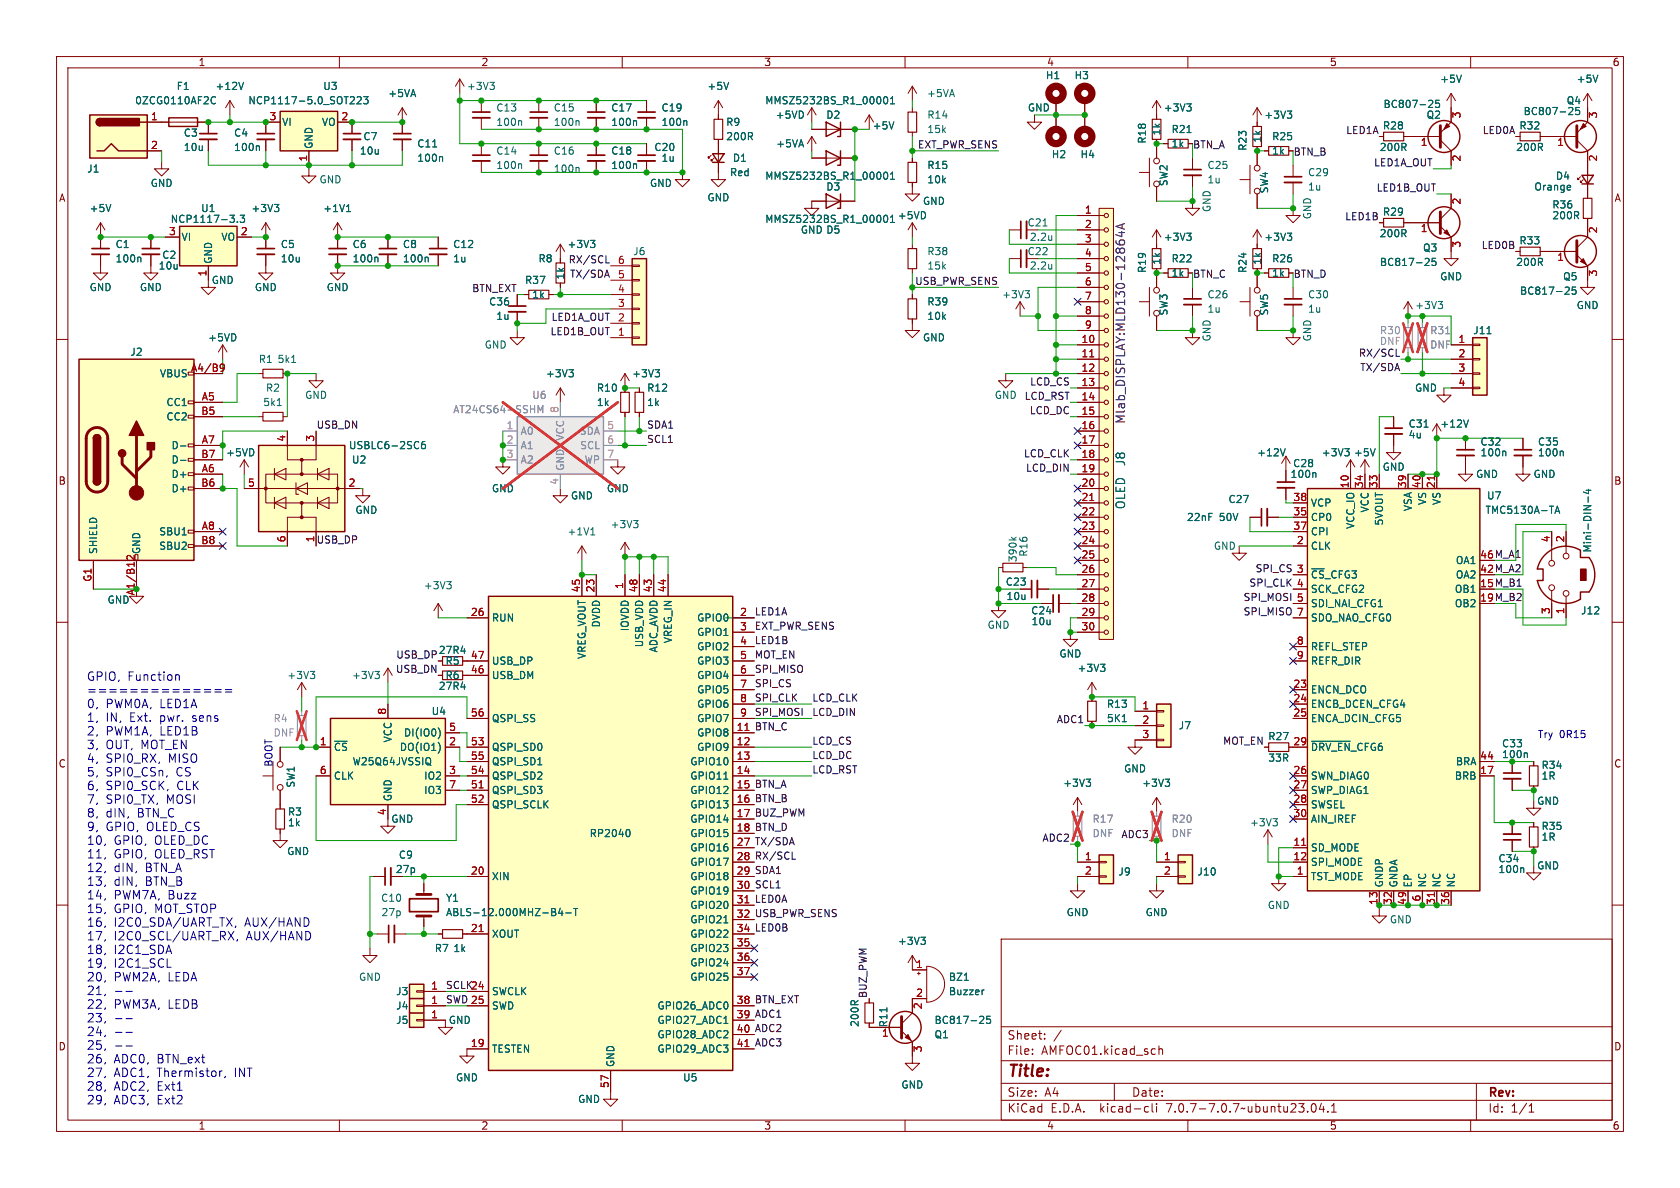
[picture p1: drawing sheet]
<svg xmlns="http://www.w3.org/2000/svg" width="297mm" height="210mm" viewBox="0 0 297 210" stroke-linecap="round" stroke-linejoin="round" font-family="sans-serif">
<defs><g id="words">
<text font-size="2.8" fill="#840000" x="178" y="190.9">Title:</text>
<text font-size="2.1" fill="#840084" x="199.1" y="75" transform="rotate(-90 199.1 75)">Mlab_DISPLAY:MLD130-12864A</text>
<g font-size="2.1" fill="#006464">
<text x="199.1" y="82.5" transform="rotate(-90 199.1 82.5)">J8</text>
<text x="199.1" y="90.1" transform="rotate(-90 199.1 90.1)">OLED</text>
</g>
<g font-size="2.1" fill="#0000c2">
<text x="15.2" y="120.5">GPIO,</text>
<text x="15.2" y="122.9">==============</text>
<text x="15.2" y="125.3">0,</text>
<text x="18.7" y="125.3">PWM0A, LED1A</text>
<text x="22.5" y="120.5">Function</text>
<text x="15.2" y="127.7">1,</text>
<text x="15.2" y="130.1">2,</text>
<text x="18.7" y="127.7">IN,</text>
<text x="18.7" y="130.1">PWM1A, LED1B</text>
<text x="23" y="127.7">Ext.</text>
<text x="28.4" y="127.7">pwr.</text>
<text x="34.3" y="127.7">sens</text>
<text x="15.2" y="132.5">3,</text>
<text x="15.2" y="135">4,</text>
<text x="15.2" y="137.4">5,</text>
<text x="18.7" y="132.5">OUT, MOT_EN</text>
<text x="18.7" y="135">SPI0_RX,</text>
<text x="18.7" y="137.4">SPI0_CSn,</text>
<text x="29.8" y="135">MISO</text>
<text x="31.2" y="137.4">CS</text>
<text x="15.2" y="139.8">6,</text>
<text x="15.2" y="142.2">7,</text>
<text x="18.7" y="139.8">SPI0_SCK,</text>
<text x="18.7" y="142.2">SPI0_TX,</text>
<text x="29.5" y="142.2">MOSI</text>
<text x="31.3" y="139.8">CLK</text>
<text x="15.2" y="144.6">8,</text>
<text x="15.2" y="147">9,</text>
<text x="15.2" y="149.4">10,</text>
<text x="18.7" y="144.6">dIN,</text>
<text x="18.7" y="147">GPIO,</text>
<text x="20.1" y="149.4">GPIO,</text>
<text x="24.3" y="144.6">BTN_C</text>
<text x="26" y="147">OLED_CS</text>
<text x="27.4" y="149.4">OLED_DC</text>
<text x="15.2" y="151.9">11,</text>
<text x="15.2" y="154.3">12,</text>
<text x="20.1" y="151.9">GPIO,</text>
<text x="20.1" y="154.3">dIN,</text>
<text x="25.8" y="154.3">BTN_A</text>
<text x="27.4" y="151.9">OLED_RST</text>
<text x="15.2" y="156.7">13,</text>
<text x="15.2" y="159.1">14,</text>
<text x="15.2" y="161.5">15,</text>
<text x="20.1" y="156.7">dIN,</text>
<text x="20.1" y="159.1">PWM7A, Buzz</text>
<text x="20.1" y="161.5">GPIO,</text>
<text x="25.8" y="156.7">BTN_B</text>
<text x="27.4" y="161.5">MOT_STOP</text>
<text x="15.2" y="163.9">16,</text>
<text x="15.2" y="166.3">17,</text>
<text x="20.1" y="163.9">I2C0_SDA/UART_TX,</text>
<text x="20.1" y="166.3">I2C0_SCL/UART_RX,</text>
<text x="43.3" y="163.9">AUX/HAND</text>
<text x="43.6" y="166.3">AUX/HAND</text>
<text x="15.2" y="168.8">18,</text>
<text x="15.2" y="171.2">19,</text>
<text x="15.2" y="173.6">20,</text>
<text x="20.1" y="168.8">I2C1_SDA</text>
<text x="20.1" y="171.2">I2C1_SCL</text>
<text x="20.1" y="173.6">PWM2A, LEDA</text>
<text x="15.2" y="176">21,</text>
<text x="15.2" y="178.4">22,</text>
<text x="20.1" y="178.4">PWM3A, LEDB</text>
<text x="15.2" y="180.8">23,</text>
<text x="15.2" y="183.3">24,</text>
<text x="15.2" y="185.7">25,</text>
<text x="15.2" y="188.1">26,</text>
<text x="15.2" y="190.5">27,</text>
<text x="20.1" y="188.1">ADC0,</text>
<text x="20.1" y="190.5">ADC1,</text>
<text x="27.8" y="188.1">BTN_ext</text>
<text x="27.8" y="190.5">Thermistor,</text>
<text x="41.6" y="190.5">INT</text>
<text x="15.2" y="192.9">28,</text>
<text x="15.2" y="195.3">29,</text>
<text x="20.1" y="192.9">ADC2,</text>
<text x="20.1" y="195.3">ADC3,</text>
<text x="27.8" y="192.9">Ext1</text>
<text x="27.8" y="195.3">Ext2</text>
</g>
<g font-size="2.1" fill="#840000">
<text x="178" y="184">Sheet:</text>
<text x="178" y="186.7">File:</text>
<text x="184.1" y="186.7">AMFOC01.kicad_sch</text>
<text x="178" y="196.9">KiCad</text>
<text x="178" y="194.1">Size:</text>
<text x="184.7" y="194.1">A4</text>
<text x="185.7" y="196.9">E.D.A.</text>
<text x="194.6" y="196.9">kicad-cli</text>
<text x="200" y="194.1">Date:</text>
<text x="206.5" y="196.9">7.0.7-7.0.7~ubuntu23.04.1</text>
<text x="263" y="194.3">Rev:</text>
<text x="263" y="196.9">Id:</text>
<text x="267.1" y="196.9">1/1</text>
</g>
<g font-size="1.8" fill="#840000">
<text x="35" y="11.9">1</text>
<text x="85" y="11.9">2</text>
<text x="135" y="11.9">3</text>
<text x="185" y="11.9">4</text>
<text x="235" y="11.9">5</text>
<text x="285" y="11.9">6</text>
<text x="10.3" y="35.9">A</text>
<text x="285.3" y="35.9">A</text>
<text x="10.3" y="85.9">B</text>
<text x="285.3" y="85.9">B</text>
<text x="261.6" y="101.3">42 M_A2</text>
<text x="261.6" y="98.8">46 M_A1</text>
<text x="261.6" y="103.9">15 M_B1</text>
<text x="261.6" y="106.4">19 M_B2</text>
<text x="10.3" y="135.9">C</text>
<text x="285.3" y="135.9">C</text>
<text x="10.3" y="185.9">D</text>
<text x="285.3" y="185.9">D</text>
<text x="35" y="199.9">1</text>
<text x="85" y="199.9">2</text>
<text x="135" y="199.9">3</text>
<text x="185" y="199.9">4</text>
<text x="235" y="199.9">5</text>
<text x="285" y="199.9">6</text>
</g>
<g font-size="1.8" fill="#006464">
<text x="31.1" y="16.1">F1</text>
<text x="38" y="16.1">+12V</text>
<text x="57" y="16.1">U3</text>
<text x="68.5" y="17.4">+5VA</text>
<text x="82.4" y="16.1">+3V3</text>
<text x="125" y="16.1">+5V</text>
<text x="163.8" y="17.4">+5VA</text>
<text x="184.8" y="14.2">H1</text>
<text x="189.9" y="14.2">H3</text>
<text x="254.5" y="14.8">+5V</text>
<text x="278.6" y="14.8">+5V</text>
<text x="23.8" y="18.6">0ZCG0110AF2C</text>
<text x="43.8" y="18.6">NCP1117-5.0_SOT223</text>
<text x="49.8" y="22.5">VI</text>
<text x="56.8" y="22.5">VO</text>
<text x="87.6" y="22.5">100n</text>
<text x="87.6" y="19.9">C13</text>
<text x="97.8" y="22.5">100n</text>
<text x="97.8" y="19.9">C15</text>
<text x="108" y="22.5">100n</text>
<text x="108" y="19.9">C17</text>
<text x="116.8" y="22.5">100n</text>
<text x="116.8" y="19.9">C19</text>
<text x="128.3" y="22.5">R9</text>
<text x="135.2" y="18.6">MMSZ5232BS_R1_00001</text>
<text x="137" y="21.2">+5VD</text>
<text x="146" y="21.2">D2</text>
<text x="154.2" y="23.1">+5V</text>
<text x="163.8" y="23.7">15k</text>
<text x="163.8" y="21.2">R14</text>
<text x="181.6" y="19.9">GND</text>
<text x="205.6" y="19.9">+3V3</text>
<text x="207" y="23.7">R21</text>
<text x="223.4" y="21.2">+3V3</text>
<text x="244.4" y="23.1">R28</text>
<text x="244.5" y="19.3">BC807-25</text>
<text x="252.1" y="21.2">Q2</text>
<text x="268.5" y="23.1">R32</text>
<text x="269.3" y="20.5">BC807-25</text>
<text x="276.9" y="18.6">Q4</text>
<text x="32.4" y="24.4">C3</text>
<text x="32.4" y="26.9">10u</text>
<text x="41.3" y="24.4">C4</text>
<text x="41.3" y="26.9">100n</text>
<text x="55.5" y="26.4" transform="rotate(-90 55.5 26.4)">GND</text>
<text x="63.5" y="27.5">10u</text>
<text x="64.1" y="25">C7</text>
<text x="73.7" y="28.8">100n</text>
<text x="73.7" y="26.3">C11</text>
<text x="87.6" y="27.5">C14</text>
<text x="97.8" y="27.5">C16</text>
<text x="108" y="27.5">C18</text>
<text x="115.6" y="26.9">C20</text>
<text x="116.8" y="28.8">1u</text>
<text x="128.3" y="25">200R</text>
<text x="129.5" y="28.8">D1</text>
<text x="137.1" y="26.3">+5VA</text>
<text x="185.8" y="28.2">H2</text>
<text x="190.9" y="28.2">H4</text>
<text x="202.8" y="25.5" transform="rotate(-90 202.8 25.5)">R18</text>
<text x="205.3" y="24" transform="rotate(-90 205.3 24)">1k</text>
<text x="207" y="26.3">1k</text>
<text x="220.6" y="26.8" transform="rotate(-90 220.6 26.8)">R23</text>
<text x="223.1" y="25.3" transform="rotate(-90 223.1 25.3)">1k</text>
<text x="224.8" y="25">R25</text>
<text x="224.8" y="27.5">1k</text>
<text x="243.8" y="26.9">200R</text>
<text x="267.9" y="26.9">200R</text>
<text x="15.3" y="30.7">J1</text>
<text x="26.5" y="33.2">GND</text>
<text x="56.4" y="32.6">GND</text>
<text x="87.6" y="30.1">100n</text>
<text x="97.8" y="30.7">100n</text>
<text x="108" y="30.1">100n</text>
<text x="114.8" y="33.2">GND</text>
<text x="125" y="35.8">GND</text>
<text x="129" y="31.3">Red</text>
<text x="135.2" y="32">MMSZ5232BS_R1_00001</text>
<text x="146" y="33.9">D3</text>
<text x="163.8" y="32.6">10k</text>
<text x="163.8" y="30.1">R15</text>
<text x="206.6" y="33" transform="rotate(-90 206.6 33)">SW2</text>
<text x="213.4" y="32.6">1u</text>
<text x="213.4" y="30.1">C25</text>
<text x="224.4" y="34.3" transform="rotate(-90 224.4 34.3)">SW4</text>
<text x="231.1" y="33.9">1u</text>
<text x="231.1" y="31.3">C29</text>
<text x="271.2" y="33.9">Orange</text>
<text x="275" y="32">D4</text>
<text x="15.7" y="37.7">+5V</text>
<text x="30.1" y="39.6">NCP1117-3.3</text>
<text x="35.5" y="37.7">U1</text>
<text x="44.3" y="37.7">+3V3</text>
<text x="57" y="37.7">+1V1</text>
<text x="135.2" y="39.6">MMSZ5232BS_R1_00001</text>
<text x="141.5" y="41.5">GND D5</text>
<text x="158.6" y="39">+5VD</text>
<text x="163.1" y="36.4">GND</text>
<text x="181.6" y="40.2">C21</text>
<text x="214.2" y="37.6" transform="rotate(-90 214.2 37.6)">GND</text>
<text x="232" y="38.9" transform="rotate(-90 232 38.9)">GND</text>
<text x="244.4" y="38.3">R29</text>
<text x="274.3" y="37.1">R36</text>
<text x="274.3" y="39">200R</text>
<text x="20.3" y="44">C1</text>
<text x="20.3" y="46.6">100n</text>
<text x="27.9" y="47.9">10u</text>
<text x="28.6" y="45.9">C2</text>
<text x="32" y="42.8">VI</text>
<text x="37.7" y="46.7" transform="rotate(-90 37.7 46.7)">GND</text>
<text x="39" y="42.8">VO</text>
<text x="49.5" y="44">C5</text>
<text x="49.5" y="46.6">10u</text>
<text x="62.2" y="44">C6</text>
<text x="62.2" y="46.6">100n</text>
<text x="71.1" y="44">C8</text>
<text x="71.1" y="46.6">100n</text>
<text x="80" y="46.6">1u</text>
<text x="80" y="44">C12</text>
<text x="95.1" y="46.6">R8</text>
<text x="100.2" y="44">+3V3</text>
<text x="111.8" y="45.3">J6</text>
<text x="163.8" y="47.9">15k</text>
<text x="163.8" y="45.3">R38</text>
<text x="181.6" y="45.3">C22</text>
<text x="182" y="42.8">2.2u</text>
<text x="182" y="47.9">2.2u</text>
<text x="205.3" y="46.9" transform="rotate(-90 205.3 46.9)">1k</text>
<text x="205.6" y="42.8">+3V3</text>
<text x="207" y="46.6">R22</text>
<text x="223.1" y="46.9" transform="rotate(-90 223.1 46.9)">1k</text>
<text x="223.4" y="42.8">+3V3</text>
<text x="224.8" y="46.6">R26</text>
<text x="243.8" y="42.1">200R</text>
<text x="243.8" y="47.2">BC817-25</text>
<text x="251.5" y="44.7">Q3</text>
<text x="267.9" y="47.2">200R</text>
<text x="268.5" y="43.4">R33</text>
<text x="15.7" y="51.7">GND</text>
<text x="24.6" y="51.7">GND</text>
<text x="37.3" y="50.4">GND</text>
<text x="45" y="51.7">GND</text>
<text x="57.7" y="51.7">GND</text>
<text x="92.7" y="50.4">R37</text>
<text x="94" y="52.9">1k</text>
<text x="99.9" y="49.5" transform="rotate(-90 99.9 49.5)">1k</text>
<text x="177.1" y="52.9">+3V3</text>
<text x="202.8" y="48.4" transform="rotate(-90 202.8 48.4)">R19</text>
<text x="207" y="49.1">1k</text>
<text x="213.4" y="52.9">C26</text>
<text x="220.6" y="48.4" transform="rotate(-90 220.6 48.4)">R24</text>
<text x="224.8" y="49.1">1k</text>
<text x="231.1" y="52.9">C30</text>
<text x="254.5" y="49.8">GND</text>
<text x="268.6" y="52.3">BC817-25</text>
<text x="276.2" y="49.8">Q5</text>
<text x="86.4" y="54.2">C36</text>
<text x="87.6" y="56.7">1u</text>
<text x="163.8" y="56.7">10k</text>
<text x="163.8" y="54.2">R39</text>
<text x="206.6" y="55.9" transform="rotate(-90 206.6 55.9)">SW3</text>
<text x="213.4" y="55.5">1u</text>
<text x="224.4" y="55.9" transform="rotate(-90 224.4 55.9)">SW5</text>
<text x="231.1" y="55.5">1u</text>
<text x="250.1" y="54.8">+3V3</text>
<text x="260.4" y="59.3">J11</text>
<text x="278.6" y="54.8">GND</text>
<text x="22.9" y="63.1">J2</text>
<text x="36.7" y="60.6">+5VD</text>
<text x="45.6" y="64.4">R1</text>
<text x="49" y="64.4">5k1</text>
<text x="85.6" y="61.8">GND</text>
<text x="163.1" y="60.6">GND</text>
<text x="214.2" y="60.5" transform="rotate(-90 214.2 60.5)">GND</text>
<text x="232" y="60.5" transform="rotate(-90 232 60.5)">GND</text>
<text x="28.2" y="66.9">VBUS</text>
<text x="29.3" y="72">CC1</text>
<text x="46.4" y="72">5k1</text>
<text x="46.9" y="69.4">R2</text>
<text x="53.8" y="70.7">GND</text>
<text x="96.4" y="66.9">+3V3</text>
<text x="105.4" y="69.4">R10</text>
<text x="105.4" y="72">1k</text>
<text x="111.7" y="66.9">+3V3</text>
<text x="114.3" y="69.4">R12</text>
<text x="114.3" y="72">1k</text>
<text x="175.8" y="70.7">GND</text>
<text x="250.1" y="69.4">GND</text>
<text x="29.3" y="74.5">CC2</text>
<text x="248.9" y="77.7">4u</text>
<text x="248.9" y="75.8">C31</text>
<text x="254.5" y="75.8">+12V</text>
<text x="30.2" y="79.6">D-</text>
<text x="30.2" y="82.1">D-</text>
<text x="39.9" y="80.9">+5VD</text>
<text x="61.6" y="79.6">USBLC6-2SC6</text>
<text x="62.1" y="82.1">U2</text>
<text x="222.1" y="80.9">+12V</text>
<text x="228.5" y="82.8">C28</text>
<text x="233.6" y="80.9">+3V3</text>
<text x="239.3" y="80.9">+5V</text>
<text x="244.3" y="83.4">GND</text>
<text x="261.6" y="79">C32</text>
<text x="261.6" y="80.9">100n</text>
<text x="271.8" y="79">C35</text>
<text x="271.8" y="80.9">100n</text>
<text x="30.2" y="84.7">D+</text>
<text x="30.2" y="87.2">D+</text>
<text x="86.9" y="87.2">GND</text>
<text x="100.8" y="88.5">GND</text>
<text x="107.2" y="87.2">GND</text>
<text x="217.1" y="89.1">C27</text>
<text x="228.1" y="84.7">100n</text>
<text x="231.6" y="89.8">VCP</text>
<text x="252.3" y="89.4" transform="rotate(-90 252.3 89.4)">VS</text>
<text x="254.9" y="89.4" transform="rotate(-90 254.9 89.4)">VS</text>
<text x="260.9" y="84.7">GND</text>
<text x="262.8" y="88.5">U7</text>
<text x="271" y="84.7">GND</text>
<text x="28.1" y="94.8">SBU1</text>
<text x="62.7" y="91">GND</text>
<text x="100.2" y="94.8">+1V1</text>
<text x="107.8" y="93.6">+3V3</text>
<text x="209.7" y="92.3">22nF</text>
<text x="215.6" y="92.3">50V</text>
<text x="231.6" y="92.3">CP0</text>
<text x="231.6" y="94.8">CPI</text>
<text x="239.6" y="93.6" transform="rotate(-90 239.6 93.6)">VCC_IO</text>
<text x="242.2" y="90.7" transform="rotate(-90 242.2 90.7)">VCC</text>
<text x="244.7" y="93" transform="rotate(-90 244.7 93)">5VOUT</text>
<text x="249.8" y="90.5" transform="rotate(-90 249.8 90.5)">VSA</text>
<text x="262.5" y="91">TMC5130A-TA</text>
<text x="17.4" y="98" transform="rotate(-90 17.4 98)">SHIELD</text>
<text x="25" y="98" transform="rotate(-90 25 98)">GND</text>
<text x="28.1" y="97.4">SBU2</text>
<text x="179.9" y="99.5" transform="rotate(-90 179.9 99.5)">390k</text>
<text x="181.8" y="98.5" transform="rotate(-90 181.8 98.5)">R16</text>
<text x="214.5" y="97.4">GND</text>
<text x="231.6" y="97.4">CLK</text>
<text x="257.3" y="99.9">OA1</text>
<text x="281.5" y="97.8" transform="rotate(-90 281.5 97.8)">Mini-DIN-4</text>
<text x="18.9" y="106.9">GND</text>
<text x="74.8" y="104.4">+3V3</text>
<text x="177.7" y="103.7">C23</text>
<text x="177.8" y="106.3">10u</text>
<text x="231.6" y="102.5">~{CS}_CFG3</text>
<text x="231.6" y="105">SCK_CFG2</text>
<text x="231.6" y="107.5">SDI_NAI_CFG1</text>
<text x="257.1" y="105">OB1</text>
<text x="257.1" y="107.5">OB2</text>
<text x="257.3" y="102.5">OA2</text>
<text x="86.9" y="110.1">RUN</text>
<text x="106.3" y="111" transform="rotate(-90 106.3 111)">DVDD</text>
<text x="111.4" y="111.7" transform="rotate(-90 111.4 111.7)">IOVDD</text>
<text x="119" y="113.8" transform="rotate(-90 119 113.8)">VREG_IN</text>
<text x="123.1" y="110.1">GPIO0</text>
<text x="123.1" y="112.6">GPIO1</text>
<text x="174.5" y="111.4">GND</text>
<text x="182.2" y="108.8">C24</text>
<text x="182.3" y="110.7">10u</text>
<text x="231.6" y="110.1">SDO_NAO_CFG0</text>
<text x="279.4" y="108.8">J12</text>
<text x="77.5" y="115.8">27R4</text>
<text x="78.7" y="117.7">R5</text>
<text x="86.9" y="117.7">USB_DP</text>
<text x="103.7" y="116.6" transform="rotate(-90 103.7 116.6)">VREG_VOUT</text>
<text x="113.9" y="114.5" transform="rotate(-90 113.9 114.5)">USB_VDD</text>
<text x="116.4" y="115.4" transform="rotate(-90 116.4 115.4)">ADC_AVDD</text>
<text x="123.1" y="115.2">GPIO2</text>
<text x="123.1" y="117.7">GPIO3</text>
<text x="187.2" y="116.4">GND</text>
<text x="190.4" y="119">+3V3</text>
<text x="231.6" y="115.2">REFL_STEP</text>
<text x="231.6" y="117.7">REFR_DIR</text>
<text x="50.7" y="120.2">+3V3</text>
<text x="62.1" y="120.2">+3V3</text>
<text x="77.5" y="122.1">27R4</text>
<text x="78.7" y="120.2">R6</text>
<text x="86.9" y="120.2">USB_DM</text>
<text x="123.1" y="120.2">GPIO4</text>
<text x="123.1" y="122.8">GPIO5</text>
<text x="123.1" y="125.3">GPIO6</text>
<text x="195.6" y="125.3">R13</text>
<text x="231.6" y="122.8">ENCN_DCO</text>
<text x="231.6" y="125.3">ENCB_DCEN_CFG4</text>
<text x="69.4" y="131.3" transform="rotate(-90 69.4 131.3)">VCC</text>
<text x="71.3" y="130.4">DI(IO0)</text>
<text x="76.2" y="126.6">U4</text>
<text x="86.9" y="127.9">QSPI_SS</text>
<text x="123.1" y="130.4">GPIO8</text>
<text x="123.1" y="127.9">GPIO7</text>
<text x="195.6" y="127.9">5K1</text>
<text x="208.3" y="129.1">J7</text>
<text x="224.1" y="131">R27</text>
<text x="231.6" y="127.9">ENCA_DCIN_CFG5</text>
<text x="58.9" y="132.9">~{CS}</text>
<text x="62.2" y="135.5">W25Q64JVSSIQ</text>
<text x="70.6" y="132.9">DO(IO1)</text>
<text x="86.9" y="132.9">QSPI_SD0</text>
<text x="86.9" y="135.5">QSPI_SD1</text>
<text x="121.9" y="135.5">GPIO10</text>
<text x="123.1" y="132.9">GPIO9</text>
<text x="198.6" y="136.8">GND</text>
<text x="224.1" y="134.8">33R</text>
<text x="231.6" y="132.9">~{DRV_EN}_CFG6</text>
<text x="257.3" y="135.5">BRA</text>
<text x="265.4" y="132.3">C33</text>
<text x="265.4" y="134.2">100n</text>
<text x="272.4" y="136.1">R34</text>
<text x="52.3" y="139.3" transform="rotate(-90 52.3 139.3)">SW1</text>
<text x="58.9" y="138">CLK</text>
<text x="69.4" y="141.7" transform="rotate(-90 69.4 141.7)">GND</text>
<text x="74.9" y="138">IO2</text>
<text x="74.9" y="140.6">IO3</text>
<text x="86.9" y="140.6">QSPI_SD3</text>
<text x="86.9" y="143.1">QSPI_SCLK</text>
<text x="86.9" y="138">QSPI_SD2</text>
<text x="121.9" y="138">GPIO11</text>
<text x="121.9" y="140.6">GPIO12</text>
<text x="121.9" y="143.1">GPIO13</text>
<text x="187.9" y="139.3">+3V3</text>
<text x="201.8" y="139.3">+3V3</text>
<text x="231.6" y="138">SWN_DIAG0</text>
<text x="231.6" y="140.6">SWP_DIAG1</text>
<text x="231.6" y="143.1">SWSEL</text>
<text x="257.1" y="138">BRB</text>
<text x="271.6" y="142.5">GND</text>
<text x="272.4" y="138">1R</text>
<text x="50.8" y="144.4">R3</text>
<text x="50.8" y="146.3">1k</text>
<text x="69.1" y="145.6">GND</text>
<text x="104.1" y="148.2">RP2040</text>
<text x="121.9" y="145.6">GPIO14</text>
<text x="121.9" y="148.2">GPIO15</text>
<text x="220.9" y="146.3">+3V3</text>
<text x="231.6" y="145.6">AIN_IREF</text>
<text x="272.4" y="146.9">R35</text>
<text x="272.4" y="148.8">1R</text>
<text x="50.7" y="151.4">GND</text>
<text x="69.9" y="154.5">27p</text>
<text x="70.4" y="152">C9</text>
<text x="86.9" y="155.8">XIN</text>
<text x="121.9" y="150.7">GPIO16</text>
<text x="121.9" y="153.3">GPIO17</text>
<text x="121.9" y="155.8">GPIO18</text>
<text x="197.6" y="155">J9</text>
<text x="211.6" y="155">J10</text>
<text x="231.6" y="155.8">TST_MODE</text>
<text x="231.6" y="150.7">SD_MODE</text>
<text x="231.6" y="153.3">SPI_MODE</text>
<text x="264.8" y="152.6">C34</text>
<text x="264.8" y="154.5">100n</text>
<text x="271.6" y="153.9">GND</text>
<text x="67.3" y="159.6">C10</text>
<text x="78.7" y="159.6">Y1</text>
<text x="121.9" y="158.3">GPIO19</text>
<text x="121.9" y="160.9">GPIO20</text>
<text x="224" y="160.9">GND</text>
<text x="244.7" y="157" transform="rotate(-90 244.7 157)">GNDP</text>
<text x="247.2" y="157" transform="rotate(-90 247.2 157)">GNDA</text>
<text x="249.8" y="157" transform="rotate(-90 249.8 157)">EP</text>
<text x="252.3" y="157" transform="rotate(-90 252.3 157)">NC</text>
<text x="254.9" y="157" transform="rotate(-90 254.9 157)">NC</text>
<text x="257.4" y="157" transform="rotate(-90 257.4 157)">NC</text>
<text x="67.3" y="162.2">27p</text>
<text x="78.7" y="162.2">ABLS-12.000MHZ-B4-T</text>
<text x="86.9" y="166">XOUT</text>
<text x="121.9" y="163.4">GPIO21</text>
<text x="121.9" y="166">GPIO22</text>
<text x="158.6" y="167.2">+3V3</text>
<text x="188.5" y="162.2">GND</text>
<text x="202.4" y="162.2">GND</text>
<text x="245.6" y="163.4">GND</text>
<text x="63.4" y="173.6">GND</text>
<text x="76.8" y="168.5">R7</text>
<text x="80.1" y="168.5">1k</text>
<text x="121.9" y="168.5">GPIO23</text>
<text x="121.9" y="171">GPIO24</text>
<text x="121.9" y="173.6">GPIO25</text>
<text x="167.6" y="173.6">BZ1</text>
<text x="69.9" y="176.1">J3</text>
<text x="69.9" y="178.7">J4</text>
<text x="86.9" y="176.1">SWCLK</text>
<text x="86.9" y="178.7">SWD</text>
<text x="116.1" y="178.7">GPIO26_ADC0</text>
<text x="167.6" y="176.1">Buzzer</text>
<text x="69.9" y="181.2">J5</text>
<text x="79.2" y="181.2">GND</text>
<text x="116.1" y="181.2">GPIO27_ADC1</text>
<text x="116.1" y="183.7">GPIO28_ADC2</text>
<text x="152" y="181.6" transform="rotate(-90 152 181.6)">200R</text>
<text x="157.1" y="181.7" transform="rotate(-90 157.1 181.7)">R11</text>
<text x="165.1" y="181.2">BC817-25</text>
<text x="165.1" y="183.7">Q1</text>
<text x="80.5" y="191.4">GND</text>
<text x="86.9" y="186.3">TESTEN</text>
<text x="108.8" y="188.7" transform="rotate(-90 108.8 188.7)">GND</text>
<text x="116.1" y="186.3">GPIO29_ADC3</text>
<text x="120.7" y="191.4">U5</text>
<text x="102.1" y="195.2">GND</text>
<text x="159.3" y="192.6">GND</text>
</g>
<g font-size="1.8" fill="#a90000">
<text x="26.6" y="21.3">1</text>
<text x="47.6" y="21.3">3</text>
<text x="60.3" y="21.3">2</text>
<text x="258.5" y="21" transform="rotate(-90 258.5 21)">3</text>
<text x="282.7" y="21" transform="rotate(-90 282.7 21)">3</text>
<text x="26.6" y="26.4">2</text>
<text x="54.4" y="28.6" transform="rotate(-90 54.4 28.6)">1</text>
<text x="251.1" y="26.1">1</text>
<text x="258.5" y="28.6" transform="rotate(-90 258.5 28.6)">2</text>
<text x="275.2" y="26.1">1</text>
<text x="282.7" y="28.6" transform="rotate(-90 282.7 28.6)">2</text>
<text x="29.8" y="41.7">3</text>
<text x="42.5" y="41.7">2</text>
<text x="191.7" y="37.8">1</text>
<text x="191.7" y="40.4">2</text>
<text x="251.1" y="41.4">1</text>
<text x="258.5" y="36.3" transform="rotate(-90 258.5 36.3)">2</text>
<text x="282.7" y="41.3" transform="rotate(-90 282.7 41.3)">2</text>
<text x="109.1" y="46.7">6</text>
<text x="191.7" y="42.9">3</text>
<text x="191.7" y="45.5">4</text>
<text x="258.5" y="43.9" transform="rotate(-90 258.5 43.9)">3</text>
<text x="275.2" y="46.4">1</text>
<text x="36.6" y="49" transform="rotate(-90 36.6 49)">1</text>
<text x="109.1" y="51.8">4</text>
<text x="109.1" y="49.3">5</text>
<text x="191.7" y="48">5</text>
<text x="191.7" y="50.5">6</text>
<text x="191.7" y="53.1">7</text>
<text x="282.7" y="49" transform="rotate(-90 282.7 49)">3</text>
<text x="109.1" y="59.4">1</text>
<text x="109.1" y="56.9">2</text>
<text x="109.1" y="54.4">3</text>
<text x="191.7" y="55.6">8</text>
<text x="191.7" y="58.2">9</text>
<text x="33.7" y="65.8">A4/B9</text>
<text x="191.1" y="60.7">10</text>
<text x="191.1" y="63.2">11</text>
<text x="191.1" y="65.8">12</text>
<text x="257.7" y="60.7">1</text>
<text x="257.7" y="63.2">2</text>
<text x="257.7" y="65.8">3</text>
<text x="35.6" y="70.9">A5</text>
<text x="191.1" y="68.3">13</text>
<text x="191.1" y="70.9">14</text>
<text x="257.7" y="68.3">4</text>
<text x="35.5" y="73.4">B5</text>
<text x="191.1" y="73.4">15</text>
<text x="191.1" y="75.9">16</text>
<text x="35.5" y="81">B7</text>
<text x="35.6" y="83.6">A6</text>
<text x="35.6" y="78.5">A7</text>
<text x="50.5" y="78.2" transform="rotate(-90 50.5 78.2)">4</text>
<text x="55.6" y="78.2" transform="rotate(-90 55.6 78.2)">3</text>
<text x="191.1" y="78.5">17</text>
<text x="191.1" y="81">18</text>
<text x="191.1" y="83.6">19</text>
<text x="35.5" y="86.1">B6</text>
<text x="43.7" y="86.1">5</text>
<text x="61.5" y="86.1">2</text>
<text x="191.1" y="86.1">20</text>
<text x="191.1" y="88.6">21</text>
<text x="228.6" y="88.6">38</text>
<text x="238.5" y="86.4" transform="rotate(-90 238.5 86.4)">10</text>
<text x="241" y="86.4" transform="rotate(-90 241 86.4)">34</text>
<text x="243.6" y="86.4" transform="rotate(-90 243.6 86.4)">33</text>
<text x="248.7" y="86.4" transform="rotate(-90 248.7 86.4)">39</text>
<text x="251.2" y="86.4" transform="rotate(-90 251.2 86.4)">40</text>
<text x="253.7" y="86.4" transform="rotate(-90 253.7 86.4)">21</text>
<text x="35.6" y="93.7">A8</text>
<text x="50.5" y="96" transform="rotate(-90 50.5 96)">6</text>
<text x="55.6" y="96" transform="rotate(-90 55.6 96)">1</text>
<text x="191.1" y="91.2">22</text>
<text x="191.1" y="93.7">23</text>
<text x="228.6" y="91.2">35</text>
<text x="228.6" y="93.7">37</text>
<text x="274.1" y="96" transform="rotate(-90 274.1 96)">4</text>
<text x="276.6" y="96" transform="rotate(-90 276.6 96)">2</text>
<text x="35.5" y="96.3">B8</text>
<text x="191.1" y="96.3">24</text>
<text x="191.1" y="98.8">25</text>
<text x="191.1" y="101.3">26</text>
<text x="229.2" y="96.3">2</text>
<text x="229.2" y="101.3">3</text>
<text x="261.6" y="101.3">42</text>
<text x="261.6" y="98.8">46</text>
<text x="16.3" y="102.9" transform="rotate(-90 16.3 102.9)">G1</text>
<text x="23.9" y="105.4" transform="rotate(-90 23.9 105.4)">A1/B12</text>
<text x="102.6" y="104.8" transform="rotate(-90 102.6 104.8)">45</text>
<text x="105.2" y="104.8" transform="rotate(-90 105.2 104.8)">23</text>
<text x="110.2" y="104.2" transform="rotate(-90 110.2 104.2)">1</text>
<text x="112.8" y="104.8" transform="rotate(-90 112.8 104.8)">48</text>
<text x="115.3" y="104.8" transform="rotate(-90 115.3 104.8)">43</text>
<text x="117.9" y="104.8" transform="rotate(-90 117.9 104.8)">44</text>
<text x="191.1" y="103.9">27</text>
<text x="191.1" y="106.4">28</text>
<text x="229.2" y="103.9">4</text>
<text x="229.2" y="106.4">5</text>
<text x="261.6" y="103.9">15</text>
<text x="261.6" y="106.4">19</text>
<text x="83.1" y="109">26</text>
<text x="130.7" y="109">2</text>
<text x="130.7" y="111.5">3</text>
<text x="191.1" y="109">29</text>
<text x="191.1" y="111.5">30</text>
<text x="229.2" y="109">7</text>
<text x="274.1" y="108.7" transform="rotate(-90 274.1 108.7)">3</text>
<text x="276.6" y="108.7" transform="rotate(-90 276.6 108.7)">1</text>
<text x="83.1" y="119.1">46</text>
<text x="83.1" y="116.6">47</text>
<text x="130.7" y="114">4</text>
<text x="130.7" y="116.6">5</text>
<text x="130.7" y="119.1">6</text>
<text x="229.2" y="114">8</text>
<text x="229.2" y="116.6">9</text>
<text x="130.7" y="121.7">7</text>
<text x="130.7" y="124.2">8</text>
<text x="201.9" y="125.5">1</text>
<text x="228.6" y="121.7">23</text>
<text x="228.6" y="124.2">24</text>
<text x="56.4" y="131.8">1</text>
<text x="68.3" y="126.4" transform="rotate(-90 68.3 126.4)">8</text>
<text x="79.3" y="131.8">2</text>
<text x="79.3" y="129.3">5</text>
<text x="83.1" y="131.8">53</text>
<text x="83.1" y="126.7">56</text>
<text x="130.1" y="129.3">11</text>
<text x="130.1" y="131.8">12</text>
<text x="130.7" y="126.7">9</text>
<text x="201.9" y="128">2</text>
<text x="201.9" y="130.6">3</text>
<text x="228.6" y="126.7">25</text>
<text x="228.6" y="131.8">29</text>
<text x="56.4" y="136.9">6</text>
<text x="79.3" y="136.9">3</text>
<text x="83.1" y="136.9">54</text>
<text x="83.1" y="134.4">55</text>
<text x="130.1" y="134.4">13</text>
<text x="130.1" y="136.9">14</text>
<text x="228.6" y="136.9">26</text>
<text x="261.6" y="136.9">17</text>
<text x="261.6" y="134.4">44</text>
<text x="79.3" y="139.4">7</text>
<text x="83.1" y="139.4">51</text>
<text x="83.1" y="142">52</text>
<text x="130.1" y="139.4">15</text>
<text x="130.1" y="142">16</text>
<text x="228.6" y="139.4">27</text>
<text x="228.6" y="142">28</text>
<text x="68.3" y="144.2" transform="rotate(-90 68.3 144.2)">4</text>
<text x="130.1" y="144.5">17</text>
<text x="130.1" y="147.1">18</text>
<text x="130.1" y="149.6">27</text>
<text x="228.6" y="149.6">11</text>
<text x="228.6" y="144.5">30</text>
<text x="83.1" y="154.7">20</text>
<text x="130.1" y="152.1">28</text>
<text x="130.1" y="154.7">29</text>
<text x="191.7" y="152.1">1</text>
<text x="191.7" y="154.7">2</text>
<text x="205.7" y="152.1">1</text>
<text x="205.7" y="154.7">2</text>
<text x="228.6" y="152.1">12</text>
<text x="229.2" y="154.7">1</text>
<text x="130.1" y="157.2">30</text>
<text x="130.1" y="159.8">31</text>
<text x="243.6" y="160.1" transform="rotate(-90 243.6 160.1)">13</text>
<text x="246.1" y="160.1" transform="rotate(-90 246.1 160.1)">32</text>
<text x="248.7" y="160.1" transform="rotate(-90 248.7 160.1)">49</text>
<text x="251.2" y="159.5" transform="rotate(-90 251.2 159.5)">6</text>
<text x="253.7" y="160.1" transform="rotate(-90 253.7 160.1)">31</text>
<text x="256.3" y="160.1" transform="rotate(-90 256.3 160.1)">36</text>
<text x="83.1" y="164.8">21</text>
<text x="130.1" y="162.3">32</text>
<text x="130.1" y="164.8">34</text>
<text x="130.1" y="167.4">35</text>
<text x="130.1" y="169.9">36</text>
<text x="130.1" y="172.5">37</text>
<text x="161.9" y="171.2">1</text>
<text x="76.1" y="175">1</text>
<text x="76.1" y="177.5">1</text>
<text x="83.1" y="175">24</text>
<text x="83.1" y="177.5">25</text>
<text x="130.1" y="177.5">38</text>
<text x="161.9" y="176.3">2</text>
<text x="163.3" y="178.5" transform="rotate(-90 163.3 178.5)">2</text>
<text x="76.1" y="180.1">1</text>
<text x="83.1" y="185.2">19</text>
<text x="130.1" y="180.1">39</text>
<text x="130.1" y="182.6">40</text>
<text x="130.1" y="185.2">41</text>
<text x="155.8" y="183.6">1</text>
<text x="163.3" y="186.1" transform="rotate(-90 163.3 186.1)">3</text>
<text x="107.7" y="192.4" transform="rotate(-90 107.7 192.4)">57</text>
</g>
<g font-size="1.8" fill="#0f0f0f">
<text x="237.9" y="23.8">LED1A</text>
<text x="262" y="23.8">LED0A</text>
<text x="162.2" y="26.3">EXT_PWR_SENS</text>
<text x="210.8" y="26.3">BTN_A</text>
<text x="228.6" y="27.6">BTN_B</text>
<text x="242.8" y="29.5">LED1A_OUT</text>
<text x="243.3" y="33.9">LED1B_OUT</text>
<text x="237.7" y="39">LED1B</text>
<text x="100.4" y="46.6">RX/SCL</text>
<text x="261.8" y="44.1">LED0B</text>
<text x="83.4" y="51.7">BTN_EXT</text>
<text x="100.7" y="49.2">TX/SDA</text>
<text x="161.7" y="50.5">USB_PWR_SENS</text>
<text x="210.8" y="49.2">BTN_C</text>
<text x="228.6" y="49.2">BTN_D</text>
<text x="97.2" y="59.3">LED1B_OUT</text>
<text x="97.4" y="56.8">LED1A_OUT</text>
<text x="240.1" y="63.2">RX/SCL</text>
<text x="240.4" y="65.7">TX/SDA</text>
<text x="243.8" y="61.2">DNF</text>
<text x="181" y="70.8">LCD_RST</text>
<text x="182" y="68.2">LCD_CS</text>
<text x="55.9" y="75.9">USB_DN</text>
<text x="114.3" y="75.9">SDA1</text>
<text x="182" y="73.3">LCD_DC</text>
<text x="114.3" y="78.4">SCL1</text>
<text x="180.9" y="80.9">LCD_CLK</text>
<text x="181.3" y="83.5">LCD_DIN</text>
<text x="55.9" y="96.2">USB_DP</text>
<text x="221.9" y="101.3">SPI_CS 3</text>
<text x="219.7" y="106.3">SPI_MOSI 5</text>
<text x="220.8" y="103.8">SPI_CLK 4</text>
<text x="133.3" y="111.4">EXT_PWR_SENS</text>
<text x="133.3" y="108.9">LED1A</text>
<text x="133.3" y="114">LED1B</text>
<text x="219.7" y="108.9">SPI_MISO 7</text>
<text x="69.9" y="119">USB_DN</text>
<text x="69.9" y="116.5">USB_DP</text>
<text x="133.3" y="119">SPI_MISO</text>
<text x="133.3" y="116.5">MOT_EN</text>
<text x="133.3" y="124.1">SPI_CLK</text>
<text x="133.3" y="121.6">SPI_CS</text>
<text x="143.5" y="124.1">LCD_CLK</text>
<text x="133.3" y="129.2">BTN_C</text>
<text x="133.3" y="126.7">SPI_MOSI</text>
<text x="143.5" y="126.7">LCD_DIN</text>
<text x="143.5" y="131.7">LCD_CS</text>
<text x="186.7" y="127.9">ADC1</text>
<text x="216.1" y="131.7">MOT_EN</text>
<text x="143.5" y="134.3">LCD_DC</text>
<text x="143.5" y="136.8">LCD_RST</text>
<text x="133.3" y="139.4">BTN_A</text>
<text x="133.3" y="141.9">BTN_B</text>
<text x="133.3" y="147">BTN_D</text>
<text x="133.3" y="149.5">TX/SDA</text>
<text x="133.3" y="144.4">BUZ_PWM</text>
<text x="184.2" y="148.9">ADC2</text>
<text x="198.2" y="148.2">ADC3</text>
<text x="133.3" y="152.1">RX/SCL</text>
<text x="133.3" y="154.6">SDA1</text>
<text x="133.3" y="157.1">SCL1</text>
<text x="133.3" y="159.7">LED0A</text>
<text x="133.3" y="162.2">USB_PWR_SENS</text>
<text x="133.3" y="164.8">LED0B</text>
<text x="78.7" y="177.5">SWD25</text>
<text x="78.7" y="174.9">SCLK24</text>
<text x="133.3" y="180">ADC1</text>
<text x="133.3" y="177.5">BTN_EXT</text>
<text x="153.3" y="176.5" transform="rotate(-90 153.3 176.5)">BUZ_PWM</text>
<text x="133.3" y="185.1">ADC3</text>
<text x="133.3" y="182.5">ADC2</text>
</g>
<g font-size="1.8" fill="#939391">
<text x="243.8" y="59.3">R30</text>
<text x="252.7" y="59.3">R31</text>
<text x="252.7" y="61.8">DNF</text>
<text x="94" y="70.7">U6</text>
<text x="80" y="73.3">AT24CS64-SSHM</text>
<text x="91.9" y="77.1">A0</text>
<text x="99.9" y="78" transform="rotate(-90 99.9 78)">VCC</text>
<text x="102.4" y="77.1">SDA</text>
<text x="91.9" y="79.6">A1</text>
<text x="91.9" y="82.1">A2</text>
<text x="99.9" y="83.3" transform="rotate(-90 99.9 83.3)">GND</text>
<text x="102.5" y="79.6">SCL</text>
<text x="103.2" y="82.1">WP</text>
<text x="48.3" y="127.9">R4</text>
<text x="48.3" y="130.4">DNF</text>
<text x="193" y="148.2">DNF</text>
<text x="193" y="145.6">R17</text>
<text x="207" y="148.2">DNF</text>
<text x="207" y="145.6">R20</text>
</g>
<g font-size="1.8" fill="#a5a4a2">
<text x="89.5" y="75.9">1</text>
<text x="98.8" y="73.1" transform="rotate(-90 98.8 73.1)">8</text>
<text x="107.2" y="75.9">5</text>
<text x="89.5" y="78.5">2</text>
<text x="89.5" y="81">3</text>
<text x="107.2" y="78.5">6</text>
<text x="107.2" y="81">7</text>
<text x="98.8" y="85.8" transform="rotate(-90 98.8 85.8)">4</text>
</g>
<g font-size="1.8" fill="#0000c2">
<text x="271.8" y="130.6">Try</text>
<text x="275.7" y="130.6">0R15</text>
<text x="48.3" y="135.6" transform="rotate(-90 48.3 135.6)">BOOT</text>
</g>
</g></defs>
<g fill="none" stroke="#840000" stroke-width=".18">
<path d="M10 10h277v190h-277zM12 12h273v186h-273zM40.6 17.8l-.7 1.3M40.6 17.8v2.5M40.6 17.8l.8 1.3M60 10v2M71.1 19.1v4.5M71.1 19.1l-.7 1.2M71.1 19.1l.8 1.2M81.3 14l-.8 1.2M81.3 14v2.5M81.3 14l.7 1.2"/>
<path d="M85.1 17.8v2M95.2 17.8v2M105.4 17.8v2M110 10v2M114.3 17.8v2M127 17.8v3.3M127 17.8l-.8 1.3M127 17.8l.8 1.3M143.5 19.1v2.5M143.5 19.1l-.8 1.2M143.5 19.1l.8 1.2M160 10v2"/>
<path d="M161.3 15.2v2.6M161.3 19.1v.7M161.3 15.2l-.8 1.3M161.3 15.2l.8 1.3M186.7 17.8v5.1M191.8 17.8v5.1M204.5 17.8v3.3M204.5 17.8l-.8 1.3M204.5 17.8l.7 1.3M210 10v2M222.2 19.1v3.3M222.2 19.1l-.7 1.2"/>
<path d="M222.2 19.1l.8 1.2M256.5 16.5v5.1l-1.9 1.9M256.5 16.5l-.7 1.3M256.5 16.5l.8 1.3M260 10v2M280.7 16.5v5.1l-1.9 1.9M280.7 16.5l-.8 1.3M280.7 16.5l.7 1.3M17.8 39.4v4.5M17.8 39.4l-.8 1.2M17.8 39.4l.7 1.2M26 21.6h10.2"/>
<path d="M26 26.7h2.6M28.6 28.6v1.2h1.2l-1.2 1.3-1.3-1.3h1.3M36.8 21.6v2M36.8 24.6v2.1M47 39.4l-.8 1.2M47 24.6v2.1M47 39.4v4.5M47 39.4l.8 1.2M49.5 21.6h-2.5v2M54.6 29.8v1.3h1.3l-1.3 1.3-1.3-1.3h1.3M54.6 26.7v2.5M59.7 39.4v4.5"/>
<path d="M59.7 39.4l-.8 1.2M59.7 39.4l.8 1.2M59.7 21.6h2.5v2M62.2 24.6v2.1M71.1 24.6v2.1M85.1 20.8v2.1M85.1 25.4v2M85.1 28.4v2.1M95.2 20.8v2.1M95.2 25.4v2M95.2 28.4v2.1M105.4 20.8v2.1"/>
<path d="M105.4 25.4v2M105.4 28.4v2.1M114.3 20.8v2.1M114.3 25.4v2M114.3 28.4v2.1M120.6 30.5v1.3h1.3l-1.3 1.2-1.2-1.2h1.2M125.7 27.4l-.5 .5v-.2v.2h.3M126.2 27.9l-.5 .5v-.2v.2h.3M127 24.6v7.2h1.3l-1.3 1.2-1.3-1.2h1.3M143.5 27.9h7.6M143.5 24.1l-.8 1.3M143.5 24.1v2.6"/>
<path d="M143.5 24.1l.8 1.3M143.5 22.9h7.6M151.1 35.6h-7.6v1.2h1.3l-1.3 1.3-1.3-1.3h1.3M153.7 20.3l-.8 1.3M153.7 20.3v2.6M153.7 20.3l.7 1.3M161.3 32.3v2h1.3l-1.3 1.3-1.3-1.3h1.3M161.3 23.4v.7M161.3 27.9v.8M161.3 39.4v2.5M161.3 39.4l-.8 1.2M161.3 39.4l.8 1.2"/>
<path d="M182.9 20.3v1.3h1.2l-1.2 1.3-1.3-1.3h1.3M190.5 38.1h4.7M194.3 36.8h2.5v76.2h-2.5zM201.4 30.5h1.8M203.2 27.9v5.1M204.5 24.6v3.3M204.5 33v2.6M205.7 25.4h.8M210.1 25.4h.7M210.8 35.6v1.2h-1.3l1.3 1.3 1.3-1.3h-1.3M210.8 27.9v2.1M210.8 31v2"/>
<path d="M219.2 31.8h1.8M221 29.2v5.1M222.2 25.9v3.3M222.2 34.3v2.5M223.5 26.7h.8M227.8 26.7h.8M228.6 36.8v1.3h-1.3l1.3 1.3 1.3-1.3h-1.3M228.6 29.2v2M228.6 32.3v2M243.8 24.1h.8M243.8 39.4h.8M248.2 24.1h6.4"/>
<path d="M248.2 39.4h6.4M254.6 24.8l1.9 1.9v2.5M256.5 34.3v2.5l-1.9 1.9M268 24.1h.7M272.3 24.1h6.5M278.8 24.8l1.9 1.9v8.4M279.4 31.2l-.5 .6v-.3v.3h.2M279.9 31.8l-.5 .5v-.3v.3h.3M280.7 38.6v3.3l-1.9 1.9M10 60h2M17.8 45v3.3h1.2l-1.2 1.2-1.3-1.2h1.3M26.7 45v3.3h1.2l-1.2 1.2-1.3-1.2h1.3"/>
<path d="M26.7 41.9v2M29.2 41.9h2.5M36.8 47v3.8h1.3l-1.3 1.3-1.2-1.3h1.2M41.9 41.9h2.5M47 45v3.3h1.3l-1.3 1.2-1.3-1.2h1.3M59.7 45v3.3h1.3l-1.3 1.2-1.3-1.2h1.3M68.6 41.9v2M68.6 45v2M77.5 41.9v2M77.5 45v2M91.4 58.4v1.3h-1.2l1.2 1.3 1.3-1.3h-1.3M91.4 52.1v2"/>
<path d="M91.4 55.1v2.1M92.7 52.1h.8M97 52.1h.8M99.1 43.2v3.3M99.1 50v.8M99.1 43.2l.7 1.3M99.1 43.2l-.8 1.3M107.9 59.7h3.9M107.9 57.2h3.9M107.9 54.6h3.9M107.9 52.1h3.9M107.9 49.5h3.9"/>
<path d="M107.9 47h3.9M111.8 46.9h1.2v.2h-1.2zM111.8 49.4h1.2v.3h-1.2zM111.8 51.9h1.2v.3h-1.2zM111.8 54.5h1.2v.2h-1.2zM111.8 57h1.2v.3h-1.2zM111.8 59.6h1.2v.2h-1.2zM161.3 56.4v2h1.3l-1.3 1.3-1.3-1.3h1.3M161.3 43.2v.7M161.3 47.5v.8M161.3 52.1v.7M178.4 40.6h2.1"/>
<path d="M178.4 45.7h2.1M180.3 53.3l-.7 1.3M180.3 53.3v2.6M180.3 53.3l.8 1.3M190.5 48.3h4.7M190.5 53.3h4.7M190.5 40.6h4.7M190.5 58.4h4.7M190.5 55.9h4.7M190.5 50.8h4.7M190.5 45.7h4.7M190.5 43.2h4.7"/>
<path d="M201.4 53.3h1.8M203.2 50.8v5.1M204.5 40.6v3.3M204.5 47.5v3.3M204.5 55.9v2.5M204.5 40.6l-.8 1.3M204.5 40.6l.7 1.3M205.7 48.3h.8M210.1 48.3h.7M210.8 58.4v1.3h-1.3l1.3 1.3 1.3-1.3h-1.3M210.8 50.8v2M210.8 53.8v2.1"/>
<path d="M219.2 53.3h1.8M221 50.8v5.1M222.2 40.6v3.3M222.2 47.5v3.3M222.2 55.9v2.5M222.2 40.6l-.7 1.3M222.2 40.6l.8 1.3M223.5 48.3h.8M227.8 48.3h.8M228.6 58.4v1.3h-1.3l1.3 1.3 1.3-1.3h-1.3M228.6 50.8v2M228.6 53.8v2.1"/>
<path d="M248.9 53.3l-.7 1.3M248.9 53.3v2.6M248.9 53.3l.8 1.3M254.6 40l1.9 1.9v3.8h1.3l-1.3 1.3-1.2-1.3h1.2M268 44.5h.7M272.3 44.5h6.5M278.8 45.1l1.9 1.9v3.8h1.2l-1.2 1.3-1.3-1.3h1.3M285 60h2M33.3 78.5h1v.5h-1zM33.3 73.4h1v.5h-1zM33.3 70.9h1v.5h-1zM34.3 66h5.1"/>
<path d="M34.3 71.1h5.1M34.3 78.7h5.1M34.3 73.7h5.1M39.4 61l-.8 1.2M39.4 61v2.5M39.4 61l.7 1.2M45.7 66h.8M45.7 73.7h.8M50 66h.8M50 73.7h.8M50.8 76.2v5.1h2.5v2.5M55.9 66v1.3h1.2l-1.2 1.3-1.3-1.3h1.3"/>
<path d="M55.9 76.2v5.1h-2.6M99.1 68.6l-.8 1.3M99.1 68.6v2.5M99.1 68.6l.7 1.3M110.5 66l-.8 1.3M110.5 66v3.3M110.5 72.9v.8M110.5 66l.8 1.3M113 68.6v.7M113 72.9v.8M177.8 66v1.3h1.3l-1.3 1.3-1.3-1.3h1.3M190.5 66h4.7"/>
<path d="M190.5 71.1h4.7M190.5 78.7h4.7M190.5 73.7h4.7M190.5 76.2h4.7M190.5 68.6h4.7M190.5 63.5h4.7M190.5 61h4.7M246.4 76.7v3.3h1.2l-1.2 1.3-1.3-1.3h1.3M246.4 73.7v2M253.2 76.2l.8-1.3v2.6M255.3 68.6v1.3h1.2l-1.2 1.2-1.3-1.2h1.3M256.5 66h3.8"/>
<path d="M256.5 68.6h3.8M256.5 63.5h3.8M256.5 61h3.8M259.1 77.5v2M260.3 68.5h1.3v.2h-1.3zM260.3 65.9h1.3v.3h-1.3zM260.3 63.4h1.3v.2h-1.3zM260.3 60.8h1.3v.3h-1.3zM269.2 77.5v2M16.5 99.1v5M23.9 98h.5v1.1h-.5zM24.1 99.1v6.3h1.3l-1.3 1.3-1.2-1.3h1.2"/>
<path d="M33.3 96.3h1v.5h-1zM33.3 93.7h1v.5h-1zM33.3 86.1h1v.5h-1zM33.3 83.6h1v.5h-1zM33.3 81h1v.5h-1zM34.3 83.8h5.1M34.3 94h5.1M34.3 86.4h5.1M34.3 81.3h5.1M34.3 96.5h5.1M43.2 86.4h20.3M43.2 81.3l-.8 1.3"/>
<path d="M43.2 81.3v2.5M43.2 81.3l.7 1.3M47 83.8h12.7v5.1h-12.7zM48.5 88.9l2-1v2zM48.5 83.8l2-1v2zM48.5 82.8v2M48.5 87.9v2M52.3 86.4l2.1-1.1v2.1zM52.3 85.3v2.1h.5M53.3 88.9v2.5h-2.5v5.1M53.3 91.4h2.6v5.1M56.1 88.9l2.1-1v2z"/>
<path d="M56.1 83.8l2.1-1v2zM56.1 82.8v2M56.1 87.9v2M64.1 86.4v1.2h1.3l-1.3 1.3-1.2-1.3h1.2M88.9 81.3v1.3h1.3l-1.3 1.2-1.3-1.2h1.3M99.1 86.4v1.2h1.2l-1.2 1.3-1.3-1.3h1.3M102.9 96.5v2.6M102.9 96.5l-.8 1.3M102.9 96.5l.7 1.3M109.2 81.3v1.3h1.3l-1.3 1.2-1.3-1.2h1.3M110.5 95.9v2.5M110.5 95.9l-.8 1.3"/>
<path d="M110.5 95.9l.8 1.3M190.5 83.8h4.7M190.5 94h4.7M190.5 86.4h4.7M190.5 81.3h4.7M190.5 96.5h4.7M190.5 99.1h4.7M190.5 91.4h4.7M190.5 88.9h4.7M219.1 96.5v1.3h1.2l-1.2 1.3-1.3-1.3h1.3M221 91.4h2M224 91.4h2.1"/>
<path d="M227.3 80.6v4.6M227.3 86.2v2.1M227.3 80.6l.8 1.3M227.3 80.6l-.7 1.3M228.6 94h2.5M228.6 96.5h2.5M228.6 91.4h2.5M228.6 88.9h2.5M238.8 81.3l-.8 1.3M238.8 81.3v5.1M238.8 81.3l.7 1.3M241.3 81.3l-.8 1.3"/>
<path d="M241.3 81.3v5.1M241.3 81.3l.8 1.3M243.8 83.8v2.6M248.9 83.8v2.6M251.5 83.8v2.6M254 83.8v2.6M259.1 80.5v3.3h1.2l-1.2 1.3-1.3-1.3h1.3M269.2 80.5v3.3h1.3l-1.3 1.3-1.2-1.3h1.2M274.3 94v5.1M276.9 94v3.8M10 110h2M68.6 118.1l-.8 1.3"/>
<path d="M68.6 118.1v2.6M68.6 118.1l.7 1.3M77.5 116.8h.7M77.5 119.4h.7M77.5 106.7l-.8 1.3M77.5 106.7v2.5M77.5 106.7l.7 1.3M81.8 116.8h4.6M81.8 119.4h4.6M82.5 109.2h3.9M102.9 101.6v3.8M105.4 101.6v3.8"/>
<path d="M110.5 101.6v3.8M113 101.6v3.8M115.6 101.6v3.8M118.1 101.6v3.8M129.5 111.8h3.8M129.5 109.2h3.8M129.5 116.8h3.8M129.5 119.4h3.8M129.5 114.3h3.8M176.5 106.7v1.3h1.3l-1.3 1.2-1.2-1.2h1.2M176.5 100.3h.8M180.3 104.1h2.1"/>
<path d="M180.8 100.3h.8M183.4 104.1h2M184.1 106.7h2.1M187.2 106.7h2M189.2 111.8v1.2h1.3l-1.3 1.3-1.2-1.3h1.2M190.5 104.1h4.7M190.5 106.7h4.7M190.5 111.8h4.7M190.5 109.2h4.7M190.5 101.6h4.7M228.6 104.1h2.5M228.6 106.7h2.5"/>
<path d="M228.6 109.2h2.5M228.6 101.6h2.5M228.6 116.8h2.5M228.6 114.3h2.5M274.3 104.4v4.8M276.9 105.4v3.8M285 110h2M46.5 137.2h1.8M48.3 134.6v5.1M49.5 132.1v2.5M49.5 139.7v3.3M53.3 120.7l-.7 1.2"/>
<path d="M53.3 120.7v2.5M53.3 120.7l.8 1.2M55.9 137.2h2.5M55.9 132.1h2.5M68.6 124.5v2.5M78.7 137.2h2.6M78.7 132.1h2.6M78.7 129.5h2.6M78.7 139.7h2.6M82.5 137.2h3.9M82.5 132.1h3.9M82.5 139.7h3.9"/>
<path d="M82.5 134.6h3.9M82.5 127h3.9M129.5 137.2h3.8M129.5 132.1h3.8M129.5 129.5h3.8M129.5 139.7h3.8M129.5 134.6h3.8M129.5 127h3.8M129.5 121.9h3.8M129.5 124.5h3.8M193 120.7v3.3M193 127.5v.8"/>
<path d="M193 120.7l-.7 1.2M193 120.7l.8 1.2M200.7 125.7h3.8M200.7 128.3h3.8M204.5 130.7h1.2v.2h-1.2zM204.5 128.1h1.2v.3h-1.2zM204.5 125.6h1.2v.3h-1.2zM204.5 130.8h-3.8v1.3h1.2l-1.2 1.3-1.3-1.3h1.3M223.5 132.1h.8M227.8 132.1h3.3M228.6 137.2h2.5M228.6 139.7h2.5"/>
<path d="M228.6 127h2.5M228.6 121.9h2.5M228.6 124.5h2.5M261.6 137.2h2.6M261.6 134.6h2.6M267.3 134.6v2.1M267.3 137.7v2M271.1 134.6v.8M271.1 138.9v.8M10 160h2M49.5 146.6v2h1.3l-1.3 1.3-1.2-1.3h1.2M66 154.9h2.1"/>
<path d="M68.6 142.2v3.9h1.2l-1.2 1.2-1.3-1.2h1.3M69.1 154.9h2M74.9 156.2v1.9M82.5 142.2h3.9M82.5 154.9h3.9M129.5 142.2h3.8M129.5 144.8h3.8M129.5 147.3h3.8M129.5 154.9h3.8M129.5 149.9h3.8M129.5 152.4h3.8M129.5 157.5h3.8"/>
<path d="M190.5 156.2v1.3h1.3l-1.3 1.3-1.3-1.3h1.3M190.5 141l-.8 1.2M190.5 141v2.5M190.5 141l.8 1.2M190.5 154.9h3.8M190.5 152.4h3.8M194.3 154.8h1.3v.3h-1.3zM194.3 152.3h1.3v.2h-1.3zM204.5 156.2v1.3h1.2l-1.2 1.3-1.3-1.3h1.3M204.5 141v2.5M204.5 141l-.8 1.2M204.5 141l.7 1.2"/>
<path d="M204.5 154.9h3.8M204.5 152.4h3.8M208.3 154.8h1.2v.3h-1.2zM208.3 152.3h1.2v.2h-1.2zM224.2 146.7l-.8 1.3M224.2 146.7v2.5M224.2 146.7l.7 1.3M226.1 154.9v1.3h1.2l-1.2 1.3-1.3-1.3h1.3M228.6 142.2h2.5M228.6 144.8h2.5M228.6 154.9h2.5M228.6 149.9h2.5"/>
<path d="M228.6 152.4h2.5M243.8 157.5v2.5M246.4 157.5v2.5M248.9 157.5v2.5M251.5 157.5v2.5M254 157.5v2.5M256.5 157.5v2.5M267.3 145.4v2M267.3 148.5v2M271.1 141.6v1.3h1.3l-1.3 1.2-1.2-1.2h1.2M271.1 153v1.3h1.3l-1.3 1.3-1.2-1.3h1.2M271.1 145.4v.8"/>
<path d="M271.1 149.7v.8M285 160h2M65.4 167.6v1.3h1.3l-1.3 1.3-1.3-1.3h1.3M66.7 165.1h2M69.7 165.1h2.1M73.7 175.1h1.2v.3h-1.2zM73.7 177.7h1.2v.2h-1.2zM74.9 175.3h3.8M74.9 177.8h3.8M74.9 161.9v1.9M77.5 165.1h.7M81.8 165.1h4.6"/>
<path d="M82.5 175.3h3.9M82.5 177.8h3.9M129.5 165.1h3.8M129.5 177.8h3.8M129.5 160h3.8M129.5 162.6h3.8M129.5 167.6h3.8M129.5 170.2h3.8M129.5 172.7h3.8M153.7 176.5v.8M161.3 168.9v2.6h2.5M161.3 168.9l-.8 1.3"/>
<path d="M161.3 168.9l.8 1.3M162.2 172.1h.5M162.4 171.8v.5M163.8 170.8a3.2 3.2 0 0 1 3.2 3.2 3.2 3.2 0 0 1-3.2 3.2zM163.8 176.5h-2.5v2.6l-1.9 1.9M177 166h108v32h-108zM243.8 160.7v1.2h1.3l-1.3 1.3-1.2-1.3h1.2M60 198v2M73.7 180.2h1.2v.3h-1.2zM74.9 180.3h3.8v1.3h1.3l-1.3 1.3-1.2-1.3h1.2M86.4 185.4h-3.9v1.3h1.3l-1.3 1.3-1.2-1.3h1.2M107.9 189.2v5.1h1.3l-1.3 1.3-1.2-1.3h1.2"/>
<path d="M110 198v2M129.5 185.4h3.8M129.5 180.3h3.8M129.5 182.9h3.8M153.7 180.8v.8h5.7M159.4 182.2l1.9 2v3.8h1.3l-1.3 1.2-1.3-1.2h1.3M160 198v2M177 194.5h108M177 191.5h108M177 187.5h108M177 181.5h108M182.5 186.3v.1"/>
<path d="M182.5 185.5v.1M184.7 183.6v.1M184.7 182.8v.1M187.6 182.1l-1.3 2M197 191.5v3M202.6 195.6l.4 .1M203 196.5l-.4 .1M203.7 195.1v1.3l.2 .2M204.5 195.1v.1M204.5 195.6v1M204.9 184.9v1.5M204.9 185.5l.2-.1 .4 .1v.9"/>
<path d="M210 198v2M232 195.2l.2-.1a.81 .81 0 0 1 .6 .6 .81 .81 0 0 1-.3 .8l-.2 .1a.81 .81 0 0 1-.6-.6 .81 .81 0 0 1 .3-.8zM233.6 195l-.4 1.1h1M234 195.6v1M234.7 196.5v.1M235.4 196.6h.8M235.4 195.5l.4-.4v1.5M260 198v2M261 191.5v6.5M270.3 196.6h.9M270.3 195.5l.4-.4v1.5"/>
<circle cx="195.6" cy="38.1" r=".38"/>
<circle cx="204.5" cy="28.4" r=".51"/>
<circle cx="204.5" cy="32.5" r=".51"/>
<circle cx="222.3" cy="29.7" r=".51"/>
<circle cx="222.3" cy="33.8" r=".51"/>
<circle cx="195.6" cy="40.6" r=".38"/>
<circle cx="195.6" cy="43.2" r=".38"/>
<circle cx="195.6" cy="50.8" r=".38"/>
<circle cx="195.6" cy="48.3" r=".38"/>
<circle cx="195.6" cy="45.7" r=".38"/>
<circle cx="195.6" cy="55.9" r=".38"/>
<circle cx="195.6" cy="58.4" r=".38"/>
<circle cx="195.6" cy="53.3" r=".38"/>
<circle cx="204.5" cy="51.3" r=".51"/>
<circle cx="204.5" cy="55.4" r=".51"/>
<circle cx="222.3" cy="55.4" r=".51"/>
<circle cx="222.3" cy="51.3" r=".51"/>
<circle cx="195.6" cy="66" r=".38"/>
<circle cx="195.6" cy="71.1" r=".38"/>
<circle cx="195.6" cy="68.6" r=".38"/>
<circle cx="195.6" cy="63.5" r=".38"/>
<circle cx="195.6" cy="76.2" r=".38"/>
<circle cx="195.6" cy="61" r=".38"/>
<circle cx="195.6" cy="78.7" r=".38"/>
<circle cx="195.6" cy="73.7" r=".38"/>
<circle cx="195.6" cy="83.8" r=".38"/>
<circle cx="195.6" cy="94" r=".38"/>
<circle cx="195.6" cy="99.1" r=".38"/>
<circle cx="195.6" cy="86.4" r=".38"/>
<circle cx="195.6" cy="91.4" r=".38"/>
<circle cx="195.6" cy="81.3" r=".38"/>
<circle cx="195.6" cy="88.9" r=".38"/>
<circle cx="195.6" cy="96.5" r=".38"/>
<circle cx="274.3" cy="99.6" r=".51"/>
<circle cx="276.9" cy="98.3" r=".51"/>
<circle cx="195.6" cy="101.6" r=".38"/>
<circle cx="195.6" cy="109.2" r=".38"/>
<circle cx="195.6" cy="106.7" r=".38"/>
<circle cx="195.6" cy="104.1" r=".38"/>
<circle cx="195.6" cy="111.8" r=".38"/>
<circle cx="274.3" cy="103.9" r=".51"/>
<circle cx="276.9" cy="104.9" r=".51"/>
<circle cx="49.5" cy="135.1" r=".51"/>
<circle cx="49.5" cy="139.2" r=".51"/>
</g>
<g fill="#ffffc2" stroke="#ffffc2" stroke-width=".18">
<path d="M111.8 45.7h2.5v15.3h-2.5z"/>
<path d="M14 63.5h20.3v35.6h-20.3z"/>
<path d="M194.3 36.8h2.5v76.2h-2.5z"/>
<path d="M204.5 124.5h2.5v7.6h-2.5z"/>
<path d="M45.7 78.7h15.3v15.3h-15.3z"/>
<path d="M58.4 127h20.3v15.2h-20.3z"/>
<path d="M86.4 105.4h43.1v83.8h-43.1z"/>
<path d="M31.7 40h10.2v7h-10.2z"/>
<path d="M72.4 174h2.5v2.5h-2.5z"/>
<path d="M72.4 179.1h2.5v2.5h-2.5z"/>
<path d="M72.4 176.5h2.5v2.6h-2.5z"/>
<path d="M49.5 19.7h10.2v7h-10.2z"/>
<path d="M15.9 20.3h10.1v7.6h-10.1z"/>
<path d="M194.3 151.1h2.5v5.1h-2.5z"/>
<path d="M208.3 151.1h2.5v5.1h-2.5z"/>
<path d="M260.3 59.7h2.6v10.2h-2.6z"/>
<path d="M231.1 86.4h30.5v71.1h-30.5z"/>
</g>
<g fill="none" stroke="#840000" stroke-width=".25">
<path d="M49.5 19.7h10.2v7h-10.2zM15.9 20.3h10.1v7.6h-10.1zM17.1 26.7h1.3l1.3-1.3 1.3 1.3h5M17.7 21a.64 .64 0 0 0-.7 .6 .64 .64 0 0 0 .7 .6M24.8 21.6h1.2M29.8 20.8h5.1v1.6h-5.1zM126 27.2h2l-1 1.5zM126 28.7h2M146 34.3l2.6 1.3-2.6 1.2zM146 26.7l2.6 1.2-2.6 1.3zM146 21.6l2.6 1.3-2.6 1.2zM148.6 34.3v2.5h-.5"/>
<path d="M148.6 26.7v2.5h-.5M148.6 21.6v2.5h-.5M279.7 31h2l-1 1.5zM279.7 32.5h2M31.7 40h10.2v7h-10.2zM111.8 45.7h2.5v15.3h-2.5zM260.3 59.7h2.6v10.2h-2.6zM14 63.5h20.3v35.6h-20.3zM16.5 77.5a.64 .64 0 0 1 .6-.7 .64 .64 0 0 1 .7 .7M45.7 78.7h15.3v15.3h-15.3zM16.5 85.1a.64 .64 0 0 0 .6 .6 .64 .64 0 0 0 .7-.6M231.1 86.4h30.5v71.1h-30.5z"/>
<path d="M273.3 97.9a5.1 5.1 0 0 1 6.1-.6v1.3h1.5a5.1 5.1 0 0 1 0 6h-1.5v1.3a5 5 0 0 1-7.6-3.3h1v-2h-1l.4-1.3zM86.4 105.4h43.1v83.8h-43.1zM58.4 127h20.3v15.2h-20.3zM204.5 124.5h2.5v7.6h-2.5zM194.3 151.1h2.5v5.1h-2.5zM208.3 151.1h2.5v5.1h-2.5zM72.4 174h2.5v2.5h-2.5zM72.4 179.1h2.5v2.5h-2.5zM72.4 176.5h2.5v2.6h-2.5z"/>
<circle cx="255.3" cy="24.1" r="2.82"/>
<circle cx="255.3" cy="39.4" r="2.82"/>
<circle cx="279.4" cy="24.1" r="2.82"/>
<circle cx="279.4" cy="44.4" r="2.82"/>
<circle cx="160" cy="181.6" r="2.82"/>
</g>
<g fill="none" stroke="#840000" stroke-width=".2">
<path d="M160.5 19.8h1.6v3.6h-1.6zM126.2 21.1h1.6v3.5h-1.6zM160.5 28.7h1.6v3.6h-1.6zM203.7 21.1h1.5v3.5h-1.5zM206.5 24.6h3.6v1.6h-3.6zM221.5 22.4h1.5v3.5h-1.5zM224.3 25.9h3.5v1.5h-3.5zM244.6 23.4h3.6v1.5h-3.6zM244.6 38.6h3.6v1.5h-3.6zM268.7 23.4h3.6v1.5h-3.6zM279.9 35.1h1.5v3.5h-1.5zM93.5 51.3h3.5v1.5h-3.5z"/>
<path d="M98.3 46.5h1.5v3.5h-1.5zM160.5 43.9h1.6v3.6h-1.6zM160.5 52.8h1.6v3.6h-1.6zM203.7 43.9h1.5v3.6h-1.5zM206.5 47.5h3.6v1.5h-3.6zM221.5 43.9h1.5v3.6h-1.5zM224.3 47.5h3.5v1.5h-3.5zM268.7 43.7h3.6v1.5h-3.6zM46.5 72.9h3.5v1.5h-3.5zM46.5 65.3h3.5v1.5h-3.5zM109.7 69.3h1.6v3.6h-1.6zM112.3 69.3h1.5v3.6h-1.5z"/>
<path d="M177.3 99.6h3.5v1.5h-3.5zM78.2 116.1h3.6v1.5h-3.6zM78.2 118.6h3.6v1.5h-3.6zM192.3 124h1.5v3.5h-1.5zM224.3 131.3h3.5v1.5h-3.5zM270.4 135.4h1.5v3.5h-1.5zM48.8 143h1.5v3.6h-1.5zM270.4 146.2h1.5v3.5h-1.5zM78.2 164.3h3.6v1.6h-3.6zM152.9 177.3h1.5v3.5h-1.5z"/>
</g>
<g fill="none" stroke="#006464" stroke-width=".18">
<path d="M37.4 18.2l.3 .2 .4-.2M38.1 17.2l-.4-.1-.3 .2M43.1 14.5l-.5 1.3M61.9 18.4h.8M62.6 17.2v.4M63.1 17.2l.5-.1 .3 .4-.8 .9h.8M64.3 17.1h.8l-.5 .5 .4 .1v.5l-.2 .2-.5-.2M86.6 14.5h.8l-.4 .5M87.1 15l.3 .3v.3l-.3 .2M128.8 14.5l-.4 1.3M156.3 17.2l.2-.1a.68 .68 0 0 1 .5 .6 .68 .68 0 0 1-.5 .7l-.2-.2-.1-.3zM157.4 18.4h.7"/>
<path d="M157.4 17.5l.4-.4v1.3M209.8 18.4h.8l-.4 .4M210.3 18.8l.3 .3v.3l-.3 .2M227.6 19.6h.8l-.5 .5M252.8 17.7l.4 .1 .1 .3-.8 .9h.8M254.4 17.7h-.6v.6l.2-.1 .4 .1 .1 .2-.1 .4-.1 .1-.5-.1M258.4 13.3l-.5 1.2M278.1 19.4l-.8 .9h.8M278.6 19l-.1 .6 .2-.1h.4l.2 .5-.3 .3-.5-.2M282.5 13.3l-.4 1.2M19.6 36.1l-.4 1.3M40.6 38h.8l-.4 .5"/>
<path d="M41.3 38.6l.1 .2-.1 .5M42 39.2v.1M42.5 38h.7l-.4 .5 .4 .1v.6l-.2 .1-.5-.1M45.7 25.8l.2 .1v.7M48.5 36.1h.8l-.4 .5M49 36.6l.3 .3v.3l-.3 .2M61.3 37.4h.7M61.4 36.4l.2-.3v1.3M76.5 26h.7M78.1 27.7l.1 .2v.6M92 21.3l.2 .2v.7M92 28.9l.2 .2v.7"/>
<path d="M102.2 21.3l.2 .2v.7M102.2 29.6l.2 .2v.6M112.4 28.9l.1 .2v.7M112.4 21.3l.1 .2v.7M121.2 21.3l.2 .2v.7M156.3 38.2l.2-.2a.68 .68 0 0 1 .5 .7 .68 .68 0 0 1-.5 .6l-.2-.1-.1-.4zM156.3 30.5l.2-.1a.68 .68 0 0 1 .5 .7 .68 .68 0 0 1-.5 .6l-.2-.1-.1-.4zM157.4 39.3h.7M157.4 30.8l.4-.4v1.3M157.4 38.4l.4-.4v1.3M157.4 31.7h.7M158 21.5l-.4 1.3"/>
<path d="M184.4 39.9h.7M209.8 23.4h.8M228.1 20.1l.3 .3v.3l-.3 .2M277.5 32.8l.2 .3-.6 .1M277.6 33.5l-.1 .1M24.7 45.5l.2 .1v.7M66.6 45.5l.2 .1v.7M75.5 45.5l.2 .1v.7M104.4 42.5h.8l-.5 .5M104.9 43l.3 .2v.3l-.3 .3M181.2 51.4h.8l-.4 .5M181.8 51.9l.2 .2v.3l-.2 .2"/>
<path d="M185.9 41.6v.9M185.9 46.7v.9M185.9 42.4h.1M185.9 47.4v.1M209.8 41.2h.8l-.4 .5M210.3 41.7l.3 .2v.3l-.3 .3M227.6 41.2h.8l-.5 .5M228.1 41.7l.3 .2v.3l-.3 .3M252.1 45.7h.4l.2 .3-.8 .9h.8M253.8 45.7h-.6l-.1 .6 .2-.2 .4 .1 .2 .2-.1 .4-.2 .1-.5-.1M254.2 53.3h.8l-.4 .5M254.8 53.8l.2 .2v.3l-.2 .3"/>
<path d="M262.9 59h.7M276.9 50.7l.4 .1 .1 .3-.8 .9h.8M278.6 50.7h-.6l-.1 .6 .2-.1 .4 .1 .1 .2v.4l-.2 .1-.5-.1M31.9 78.8h1M49 71.7h.7M51.6 64.1h.7M75.1 78l-.4 .1a.86 .86 0 0 0 0 1.2l.5-.1v-.4l-.2-.3-.4 .1-.1 .2M100.6 65.3h.8l-.5 .5M101.1 65.8l.3 .3v.3l-.3 .2M115.8 65.3h.8l-.4 .5M116.4 65.8l.2 .3v.3l-.2 .2M227.2 79.3l-.4 1.3"/>
<path d="M237.7 79.3h.8l-.4 .5M238.3 79.8l.2 .2v.3l-.2 .3M243.1 79.3l-.4 1.3M251.8 75.5h.7M259.6 74.2l-.4 1.3M266 79.7l.2 .2v.7M276.2 79.7l.2 .2v.7M31.9 81.4h1M104.4 94.6h.8M104.6 93.6l.2-.3v1.3M112 92h.8l-.4 .5M112.5 92.5l.3 .2v.3l-.3 .3"/>
<path d="M178.8 95l.5 .5M179.6 95l-.4 .3M232.4 83.6l.2 .1v.7M274.9 90.7l.4-1.2 .4 1.2M275 90.4h.6M280.4 86.7h.8M280.8 87.8v1M280.8 86.5v.8l-.9-.3M54.9 118.7h.7l-.4 .5M55.4 119.2l.2 .2v.3l-.2 .3M66.3 118.7h.8l-.5 .5M66.8 119.2l.3 .2v.3l-.3 .3"/>
<path d="M79 102.8h.8l-.5 .5M79.5 103.3l.3 .2v.3l-.3 .3M81.5 115.1h.8M194.6 117.4h.7l-.4 .5M195.1 117.9l.2 .2v.3l-.2 .3M75.9 134a.9 .9 0 0 1 0 1.1l.3 .2M77.5 128.7a1.49 1.49 0 0 1 0 1.8M77.8 131.8v.8M81.5 121.4h.8M95.1 135.2h.7M128 137.7h.7M192 137.7h.8l-.4 .5"/>
<path d="M192.6 138.2l.2 .3v.3l-.2 .2M198.4 127.6h.7M206 137.7h.8l-.5 .5M206.5 138.2l.3 .3v.3l-.3 .2M231.9 131h6.8M269.8 133.1l.2 .2v.6M111.1 146.6a.79 .79 0 0 1 0 1.3M225 144.7h.8l-.4 .5M225.6 145.2l.2 .3v.3l-.2 .2M269.2 153.4l.2 .2v.6M98 161.2l.3 .2-.1 .3-.2 .2M98.1 160.7l.1 .1-.1 .3"/>
<path d="M99.1 160.5l-.4 .9h.8M99.4 161v.9M100 161.4h1M101.4 160.6h.7M101.8 160.6v1.3M128 163.1h.7M156.8 178.2v.7M162.8 165.7h.8l-.4 .5M163.3 166.2l.3 .2v.3l-.3 .2M170.5 173.3h.7M173.4 179.6l.4 .1 .1 .3-.8 .9h.8M174 175l-.3 .1"/>
<path d="M175.1 179.6h-.6l-.1 .7 .2-.2 .4 .1 .1 .2v.4l-.2 .1-.5-.1M128 180.9h.7"/>
</g>
<g fill="none" stroke="#840000" stroke-width=".33">
<path d="M35.3 24.6h3.1M45.5 24.6h3M60.7 24.6h3.1M69.6 24.6h3M83.6 28.4h3M83.6 20.8h3M93.7 28.4h3.1M93.7 20.8h3.1M103.9 28.4h3M103.9 20.8h3M112.8 28.4h3M112.8 20.8h3"/>
<path d="M181.5 39.1v3.1M209.3 31h3M227.1 32.3h3M16.3 45h3M25.1 45h3.1M45.5 45h3M58.2 45h3M67.1 45h3M75.9 45h3.1M89.9 55.1h3.1M181.5 44.2v3M209.3 53.8h3"/>
<path d="M227.1 53.8h3M244.9 76.7h3M224 89.9v3.1M225.8 86.2h3.1M257.6 80.5h3M267.7 80.5h3.1M183.4 102.6v3.1M187.2 105.2v3M265.8 137.7h3.1M69.1 153.4v3.1M265.8 147.4h3.1M69.7 163.6v3"/>
</g>
<g fill="none" stroke="#840000" stroke-width=".3">
<path d="M83.6 19.8h3M93.7 19.8h3.1M103.9 19.8h3M112.8 19.8h3M35.3 23.6h3.1M45.5 23.6h3M60.7 23.6h3.1M69.6 23.6h3M83.6 27.4h3M93.7 27.4h3.1M103.9 27.4h3M112.8 27.4h3"/>
<path d="M180.5 39.1v3.1M209.3 30h3M227.1 31.2h3M16.3 43.9h3M25.1 43.9h3.1M45.5 43.9h3M58.2 43.9h3M67.1 43.9h3M75.9 43.9h3.1M89.9 54.1h3.1M180.5 44.2v3M209.3 52.8h3"/>
<path d="M227.1 52.8h3M244.9 75.7h3M257.6 79.5h3M267.7 79.5h3.1M223 89.9v3.1M225.8 85.2h3.1M182.4 102.6v3.1M186.2 105.2v3M265.8 136.7h3.1M68.1 153.4v3.1M72.4 158.9h5.1v2.3h-5.1zM265.8 148.5h3.1"/>
<path d="M68.7 163.6v3"/>
</g>
<path d="M254.6 22.2v3.8M254.6 37.5v3.8M278.8 22.2v3.8M278.8 42.5v3.9M15.8 76.1a1.91 1.91 0 0 1 2.1-.4 1.91 1.91 0 0 1 1.1 1.8v7.6a1.91 1.91 0 0 1-1.9 1.9 1.91 1.91 0 0 1-1.9-1.9v-7.8l.2-.6zM24.1 77v10.1M26.7 79.5v1.3l-2.6 2.5M21.6 80.8v1.2l2.5 2.6M73.7 158.1h2.5M73.7 161.9h2.5M159.4 179.7v3.8" fill="none" stroke="#840000" stroke-width=".51"/>
<g fill="#840000" stroke="#840000" stroke-width=".25">
<path d="M16.5 85.1h1.3a.64 .64 0 0 1-.7 .6 .64 .64 0 0 1-.6-.6z"/>
<path d="M16.5 77.5h1.3v7.6h-1.3z"/>
<path d="M16.7 77a.64 .64 0 0 1 .7-.1 .64 .64 0 0 1 .4 .6h-1.3z"/>
<path d="M24.1 74.4l1.3 2.6h-2.5z"/>
<path d="M26 78.2h1.3v1.3h-1.3z"/>
<path d="M17.2 21.1l.5-.1v1.2a.63 .63 0 0 1-.6-.4 .63 .63 0 0 1 .1-.7z"/>
<path d="M17.7 21h6.9v1.2h-6.9z"/>
<circle cx="21.6" cy="80.1" r=".63"/>
</g>
<g fill="#840000" stroke="#840000" stroke-width=".18">
<path d="M160 183.4l.5-.5 .5 1z"/>
<path d="M255.8 21.8l.5 .6-1 .5z"/>
<path d="M279.9 21.8l.5 .6-1 .5z"/>
<path d="M255.3 41.1l.5-.5 .5 1.1z"/>
<path d="M279.4 100.6h1v2h-1z"/>
<path d="M279.4 46.2l.5-.5 .5 1z"/>
<circle cx="24.1" cy="87.1" r="1.27"/>
<circle cx="53.3" cy="91.4" r=".25"/>
<circle cx="53.3" cy="88.9" r=".25"/>
<circle cx="59.7" cy="86.4" r=".25"/>
<circle cx="47" cy="86.4" r=".25"/>
<circle cx="53.3" cy="83.8" r=".25"/>
<circle cx="53.3" cy="81.3" r=".25"/>
</g>
<g fill="none" stroke="#a90000" stroke-width=".18">
<path d="M39 64.5l.2-.1 .4 .1a.84 .84 0 0 1-.3 1.1h-.3M39.6 64.9l-.2 .2-.4-.1M192.6 63.1h.8M23.7 98.2v.8l-.9-.8-.4 .2 .2 .5M192.6 88.5h.8M253.6 84.1v.7M84.7 139.3h.7M131.7 129.1h.7M131.7 159.6h.7M230.1 149.4h.7M253.6 157.8v.7M84.7 164.7h.7"/>
<path d="M131.7 185h.7"/>
</g>
<g fill="none" stroke="#840000" stroke-width="1.3">
<circle cx="186.7" cy="16.5" r="1.27"/>
<circle cx="191.8" cy="16.5" r="1.27"/>
<circle cx="186.7" cy="24.1" r="1.27"/>
<circle cx="191.8" cy="24.1" r="1.27"/>
</g>
<path d="M198.4 39.7v.7M198.8 39.5l-1.5 .5 1.5 .5M197.3 42.6l.1 .4M197.8 41.1h1M197.9 43v-.3l.3-.3 .5 .1 .1 .5M198.3 40.9v.9l-1.1-.3" fill="none" stroke="#840084" stroke-width=".18"/>
<path d="M248.2 57.9h1.5v3.6h-1.5zM250.7 57.9h1.5v3.6h-1.5zM52.6 126.5h1.5v3.5h-1.5zM189.7 144.3h1.6v3.5h-1.6zM203.7 144.3h1.5v3.5h-1.5z" fill="none" stroke="#9c9b98" stroke-width=".2"/>
<g fill="none" stroke="#9c9b98" stroke-width=".18">
<path d="M248.9 57.2v.7M251.5 57.2v.7M88.9 76.2h2.5M88.9 78.7h2.5M99.1 71.1v2.6M106.7 76.2h2.5M106.7 78.7h2.5M248.9 61.5v.7M251.5 61.5v.7M88.9 81.3h2.5M99.1 83.8v2.6M106.7 81.3h2.5"/>
<path d="M53.3 125.7v.8M53.3 130v.8M190.5 143.5v.8M190.5 147.8v.8M204.5 143.5v.8M204.5 147.8v.8"/>
</g>
<path d="M248.1 57.2l1.7 5M249.8 57.2l-1.7 5M250.6 57.2l1.7 5M252.3 57.2l-1.7 5M88.9 71.1l20.3 15.3M109.2 71.1l-20.3 15.3M52.5 125.7l1.7 5.1M54.2 125.7l-1.7 5.1M189.6 143.5l1.8 5.1M191.4 143.5l-1.8 5.1M203.6 143.5l1.7 5.1M205.3 143.5l-1.7 5.1" fill="none" stroke="#eb3a3d" stroke-width=".46"/>
<path d="M91.4 73.7h15.3v10.1h-15.3z" fill="#ebeae8" stroke="#ebeae8" stroke-width=".18"/>
<path d="M91.4 73.7h15.3v10.1h-15.3z" fill="none" stroke="#9c9b98" stroke-width=".25"/>
<path d="M255.6 59h.7M95.1 73v-1.3l.4 .9 .5-.9v1.3" fill="none" stroke="#939391" stroke-width=".18"/>
<path d="M107.1 46.5h.6M107.3 47.7l.4 1.3M246.8 63h.6M247 64.3l.4 1.2M140 148.1l.4 1.2M140 151.9h.6" fill="none" stroke="#0f0f0f" stroke-width=".18"/>
<g fill="none" stroke="#0000c2" stroke-width=".18">
<path d="M31.1 119.3h.5l.1 1M32.4 121.9h1.2M32.4 122.3h1.2M34.3 121.9h1.1M34.3 122.3h1.1M36.1 121.9h1.2M36.1 122.3h1.2M38 121.9h1.1M38 122.3h1.1M39.8 121.9h1.2M39.8 122.3h1.2M20.4 175.2h1.2"/>
<path d="M22.3 175.2h1.1M40.3 164.7l1 1.5M41.3 164.7l-1 1.5M41.7 163.7l-.1 .3M42 166.1l-.2 .3M20.4 180.1h1.2M20.4 182.5h1.2M20.4 184.9h1.2M22.3 180.1h1.1M22.3 182.5h1.1M22.3 184.9h1.1M39.3 189.3l-.4 .2"/>
<path d="M39.8 190.2l-.1 .3"/>
</g>
<g fill="none" stroke="#009600" stroke-width=".18">
<path d="M81.3 16.5v8.9h33M81.3 17.8h33M161.3 17.8v1.3M28.6 26.7v1.9M36.2 21.6h10.8M36.8 26.7v2.5h34.3v-2.5M40.6 20.3v1.3M47 26.7v2.5M54.6 29.2v.6M62.2 21.6h8.9M62.2 26.7v2.5M85.1 22.9h35.5v7.6h-35.5"/>
<path d="M143.5 21.6v1.3M143.5 26.7v1.2M153.7 22.9h-2.6v12.7M161.3 26.7h15.2M161.3 24.1v3.8M182.9 20.3h8.9M190.5 38.1h-3.8v27.9M204.5 25.4h1.2M210.8 25.4v2.5M210.8 33v2.6h-6.3M222.2 26.7h1.3M228.6 26.7v2.5"/>
<path d="M228.6 34.3v2.5h-6.4M254 34.3h2.5M256.5 29.2v.6h-3.1M17.8 41.9h11.4M44.4 41.9h2.6M59.7 41.9h17.8M59.7 47h17.8M91.4 52.1h1.3M97.8 52.1h10.1M99.1 50.8v1.3M107.9 54.6h-11.4v2.6h-5.1v1.2M161.3 50.8h15.2"/>
<path d="M161.3 41.9v1.3M161.3 48.3v3.8M178.4 40.6v2.6h12.1M178.4 45.7v2.6h12.1M180.3 55.9h3.2M183.5 40.6h7M183.5 45.7h7M186.7 55.9h3.8M190.5 50.8h-7v7.6h7M204.5 48.3h1.2M210.8 55.9v2.5h-6.3M210.8 48.3v2.5"/>
<path d="M222.2 48.3h1.3M228.6 48.3v2.5M228.6 55.9v2.5h-6.4M248.9 57.2v-1.3h7.6v5.1M251.5 55.9v1.3M39.4 63.5v2.5M39.4 73.7h6.3M45.7 66h-3.8v5.1h-2.5M50.8 76.2h-11.4v5.1M55.9 66h-5.1v7.7M88.9 76.2v5.1M109.2 78.7h5.1"/>
<path d="M109.2 76.2h5.1M110.5 68.6h2.5M110.5 73.7v5M113 73.7v2.5M177.8 66h12.7M186.7 63.5h3.8M186.7 61h3.8M189.2 68.6h1.3M189.2 73.7h1.3M189.2 71.1h1.3M246.4 73.7h-2.6v10.1M247.6 66h8.9"/>
<path d="M247.6 63.5h8.9M248.9 62.2v1.3M251.5 62.2v3.8M255.3 68.6h1.2M269.2 77.5h-15.2v6.3h-5.1M39.4 83.8v2.6h2.5v10.1h8.9M43.2 83.8v2.6M63.5 86.4h.6M102.9 99.1v2.5h2.5M113 98.4v3.2M115.6 98.4v3.2M189.2 83.8h1.3"/>
<path d="M189.2 81.3h1.3M219.1 96.5h9.5M221 91.4v2.6h7.6M226.1 91.4h2.5M227.3 88.3v.6h1.3M274.3 94h-5.1v7.6h-5M276.9 94v-1.3h-8.9v6.4h-3.8M16.5 104.1h7.6M77.5 109.2h5M110.5 101.6v-3.2h7.6v3.2M128.3 109.2h5M176.5 100.3v6.4h7.6"/>
<path d="M176.5 104.1h3.8M181.6 100.3h5.1v1.3h3.8M185.4 104.1h5.1M189.2 106.7h1.3M190.5 109.2h-1.3v2.6h1.3M264.2 104.1h5v6.4h7.7v-1.3M264.2 106.7h3.8v2.5h6.3M53.3 123.2v2.5M53.3 130.8v1.3M55.9 137.2v11.4h24.7v-6.4h1.9M68.6 120.7v3.8M81.3 139.7h1.2"/>
<path d="M81.3 132.1v2.5h1.2M81.3 129.5h1.2v2.6M81.3 137.2h1.2M82.5 127v-3.8h-26.6v8.9h-6.4M133.3 134.6h10.2M133.3 132.1h10.2M133.3 137.2h10.2M133.3 127h10.2M133.3 124.5h10.2M191.8 128.3h8.9M193 123.2h7.7v2.5M264.2 137.2v8.2h6.9"/>
<path d="M264.2 134.6h6.9M267.3 139.7h3.8v1.9M66 154.9h-.6v12.7M71.1 154.9h11.4M74.9 154.9v1.3M189.2 149.2h1.3M190.5 148.6v3.8M190.5 154.9v1.3M203.2 148.6h1.3v3.8M204.5 154.9v1.3M224.2 149.2v3.2h4.4M228.6 149.9h-2.5v5h2.5"/>
<path d="M267.3 150.5h3.8v2.5M65.4 165.1h1.3M71.8 165.1h5.7M74.9 163.8v1.3M78.7 177.8h3.8M78.7 175.3h3.8M256.5 160h-12.7v.7"/>
</g>
<g fill="none" stroke="#000084" stroke-width=".18">
<path d="M189.9 52.7l1.2 1.2M191.1 52.7l-1.2 1.2M189.9 75.6l1.2 1.2M189.9 78.1l1.2 1.2M191.1 75.6l-1.2 1.2M191.1 78.1l-1.2 1.2M38.8 93.4l1.2 1.2M38.8 95.9l1.2 1.2M40 93.4l-1.2 1.2M40 95.9l-1.2 1.2M189.9 98.5l1.2 1.2M189.9 95.9l1.2 1.2"/>
<path d="M189.9 85.8l1.2 1.2M189.9 88.3l1.2 1.2M189.9 90.8l1.2 1.2M189.9 93.4l1.2 1.2M191.1 98.5l-1.2 1.2M191.1 95.9l-1.2 1.2M191.1 85.8l-1.2 1.2M191.1 88.3l-1.2 1.2M191.1 90.8l-1.2 1.2M191.1 93.4l-1.2 1.2M228 116.2l1.2 1.2M228 113.7l1.2 1.2"/>
<path d="M229.2 116.2l-1.2 1.2M229.2 113.7l-1.2 1.2M228 121.3l1.2 1.2M228 136.6l1.2 1.2M228 123.9l1.2 1.2M228 139.1l1.2 1.2M229.2 121.3l-1.2 1.2M229.2 136.6l-1.2 1.2M229.2 123.9l-1.2 1.2M229.2 139.1l-1.2 1.2M228 141.6l1.2 1.2M228 144.2l1.2 1.2"/>
<path d="M229.2 141.6l-1.2 1.2M229.2 144.2l-1.2 1.2M132.7 167l1.3 1.2M132.7 172.1l1.3 1.2M132.7 169.6l1.3 1.2M134 167l-1.3 1.2M134 172.1l-1.3 1.2M134 169.6l-1.3 1.2"/>
</g>
<g fill="#009600" stroke="#009600" stroke-width=".18">
<circle cx="204.5" cy="148.6" r=".46"/>
<circle cx="226.1" cy="154.9" r=".46"/>
<circle cx="190.5" cy="149.2" r=".46"/>
<circle cx="248.9" cy="160" r=".46"/>
<circle cx="271.1" cy="150.5" r=".46"/>
<circle cx="267.3" cy="145.4" r=".46"/>
<circle cx="271.1" cy="139.7" r=".46"/>
<circle cx="254" cy="160" r=".46"/>
<circle cx="251.5" cy="160" r=".46"/>
<circle cx="267.3" cy="134.6" r=".46"/>
<circle cx="246.4" cy="160" r=".46"/>
<circle cx="243.8" cy="160" r=".46"/>
<circle cx="248.9" cy="63.5" r=".46"/>
<circle cx="251.5" cy="66" r=".46"/>
<circle cx="254" cy="83.8" r=".46"/>
<circle cx="251.5" cy="83.8" r=".46"/>
<circle cx="259.1" cy="77.5" r=".46"/>
<circle cx="254" cy="77.5" r=".46"/>
<circle cx="228.6" cy="36.8" r=".46"/>
<circle cx="222.2" cy="48.3" r=".46"/>
<circle cx="210.8" cy="58.4" r=".46"/>
<circle cx="228.6" cy="58.4" r=".46"/>
<circle cx="251.5" cy="55.9" r=".46"/>
<circle cx="248.9" cy="55.9" r=".46"/>
<circle cx="204.5" cy="48.3" r=".46"/>
<circle cx="186.7" cy="61" r=".46"/>
<circle cx="186.7" cy="63.5" r=".46"/>
<circle cx="186.7" cy="66" r=".46"/>
<circle cx="186.7" cy="55.9" r=".46"/>
<circle cx="183.5" cy="55.9" r=".46"/>
<circle cx="189.2" cy="111.8" r=".46"/>
<circle cx="193" cy="128.3" r=".46"/>
<circle cx="193" cy="123.2" r=".46"/>
<circle cx="176.5" cy="106.7" r=".46"/>
<circle cx="176.5" cy="104.1" r=".46"/>
<circle cx="161.3" cy="26.7" r=".46"/>
<circle cx="114.3" cy="22.9" r=".46"/>
<circle cx="151.1" cy="22.9" r=".46"/>
<circle cx="161.3" cy="50.8" r=".46"/>
<circle cx="151.1" cy="27.9" r=".46"/>
<circle cx="204.5" cy="25.4" r=".46"/>
<circle cx="210.8" cy="35.6" r=".46"/>
<circle cx="222.2" cy="26.7" r=".46"/>
<circle cx="191.8" cy="20.3" r=".46"/>
<circle cx="186.7" cy="20.3" r=".46"/>
<circle cx="113" cy="98.4" r=".46"/>
<circle cx="110.5" cy="98.4" r=".46"/>
<circle cx="102.9" cy="101.6" r=".46"/>
<circle cx="115.6" cy="98.4" r=".46"/>
<circle cx="113" cy="76.2" r=".46"/>
<circle cx="110.5" cy="78.7" r=".46"/>
<circle cx="110.5" cy="68.6" r=".46"/>
<circle cx="39.4" cy="86.4" r=".46"/>
<circle cx="39.4" cy="78.7" r=".46"/>
<circle cx="59.7" cy="47" r=".46"/>
<circle cx="50.8" cy="66" r=".46"/>
<circle cx="68.6" cy="47" r=".46"/>
<circle cx="24.1" cy="104.1" r=".46"/>
<circle cx="54.6" cy="29.2" r=".46"/>
<circle cx="62.2" cy="21.6" r=".46"/>
<circle cx="62.2" cy="29.2" r=".46"/>
<circle cx="71.1" cy="21.6" r=".46"/>
<circle cx="59.7" cy="41.9" r=".46"/>
<circle cx="47" cy="41.9" r=".46"/>
<circle cx="68.6" cy="41.9" r=".46"/>
<circle cx="91.4" cy="57.2" r=".46"/>
<circle cx="88.9" cy="78.7" r=".46"/>
<circle cx="88.9" cy="81.3" r=".46"/>
<circle cx="120.6" cy="30.5" r=".46"/>
<circle cx="99.1" cy="52.1" r=".46"/>
<circle cx="36.8" cy="21.6" r=".46"/>
<circle cx="40.6" cy="21.6" r=".46"/>
<circle cx="47" cy="29.2" r=".46"/>
<circle cx="47" cy="21.6" r=".46"/>
<circle cx="17.8" cy="41.9" r=".46"/>
<circle cx="26.7" cy="41.9" r=".46"/>
<circle cx="95.2" cy="22.9" r=".46"/>
<circle cx="95.2" cy="17.8" r=".46"/>
<circle cx="85.1" cy="25.4" r=".46"/>
<circle cx="85.1" cy="17.8" r=".46"/>
<circle cx="81.3" cy="17.8" r=".46"/>
<circle cx="95.2" cy="30.5" r=".46"/>
<circle cx="95.2" cy="25.4" r=".46"/>
<circle cx="105.4" cy="30.5" r=".46"/>
<circle cx="114.3" cy="30.5" r=".46"/>
<circle cx="105.4" cy="25.4" r=".46"/>
<circle cx="105.4" cy="17.8" r=".46"/>
<circle cx="105.4" cy="22.9" r=".46"/>
<circle cx="55.9" cy="132.1" r=".46"/>
<circle cx="53.3" cy="132.1" r=".46"/>
<circle cx="74.9" cy="154.9" r=".46"/>
<circle cx="74.9" cy="165.1" r=".46"/>
<circle cx="65.4" cy="165.1" r=".46"/>
</g>
<use href="#words"/>
</svg>
